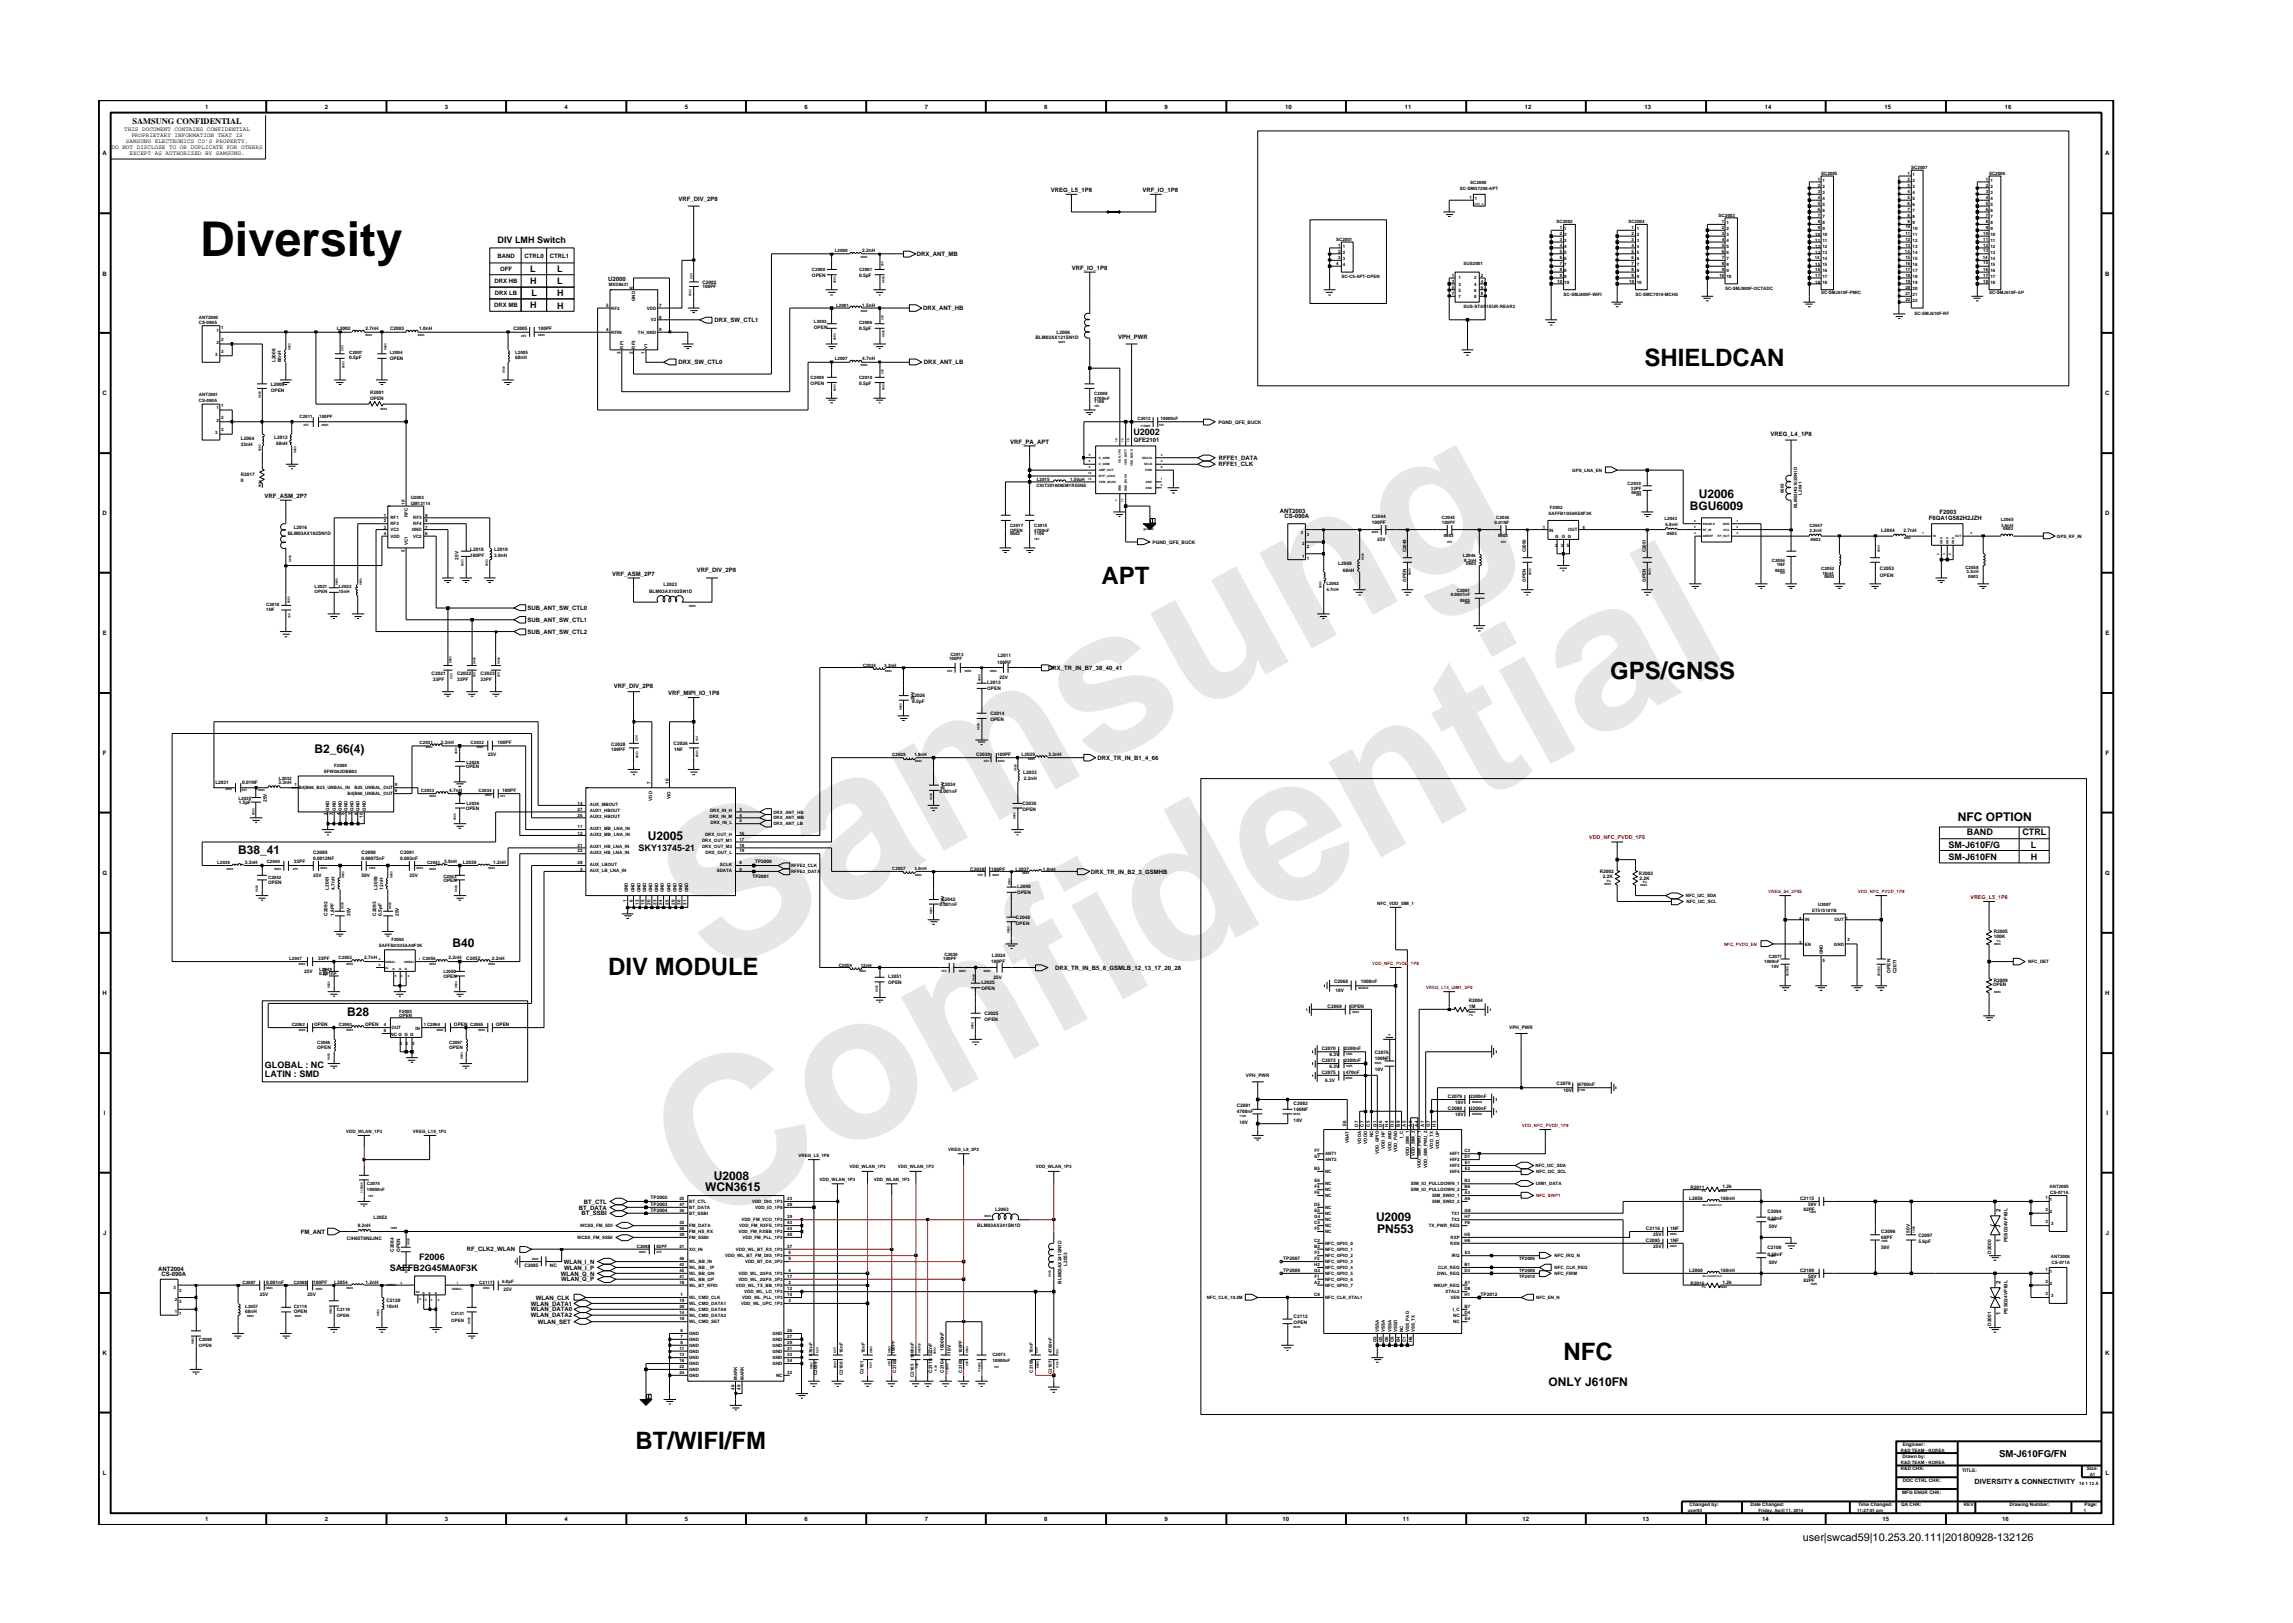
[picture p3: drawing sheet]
<svg xmlns="http://www.w3.org/2000/svg" width="297mm" height="210mm" viewBox="0 0 297 210" stroke-linecap="round" stroke-linejoin="round" font-family="sans-serif">
<defs><g id="words">
<g font-size="26.5" fill="#e6e6e6">
<text x="92.4" y="126.7" transform="rotate(-29 92.4 126.7)">Samsung</text>
<text x="91.1" y="159.4" transform="rotate(-29 91.1 159.4)">Confidential</text>
</g>
<text font-size="6.2" x="25.9" y="33.1">Diversity</text>
<g font-size="3.1">
<text x="213" y="47.4">SHIELDCAN</text>
<text x="142.7" y="75.6">APT</text>
<text x="208.6" y="87.9">GPS/GNSS</text>
<text x="78.8" y="126.3">DIV MODULE</text>
<text x="202.6" y="176.2">NFC</text>
<text x="82.3" y="187.7">BT/WIFI/FM</text>
</g>
<g font-size="1.6">
<text x="220.1" y="64.5">U2006</text>
<text x="218.9" y="66.1">BGU6009</text>
<text x="40.8" y="97.6">B2_66(4)</text>
<text x="253.6" y="106.3">NFC OPTION</text>
<text x="30.8" y="110.6">B38_41</text>
<text x="83.9" y="108.8">U2005</text>
<text x="58.6" y="122.6">B40</text>
<text x="45" y="131.6">B28</text>
<text x="91.4" y="154.3">WCN3615</text>
<text x="92.5" y="152.9">U2008</text>
<text x="178.2" y="158.2">U2009</text>
<text x="178.4" y="159.7">PN553</text>
<text x="200.6" y="179.5">ONLY J610FN</text>
</g>
<text font-size="1.4" x="233.5" y="199.7">user|swcad59|10.253.20.111|20180928-132126</text>
<g font-size="1.2">
<text x="64.5" y="31.5">DIV LMH Switch</text>
<text x="68.7" y="35.2">L</text>
<text x="72.2" y="35.2">L</text>
<text x="68.7" y="39.9">H</text>
<text x="68.7" y="36.8">H</text>
<text x="68.9" y="38.4">L</text>
<text x="72.2" y="36.8">L</text>
<text x="72.2" y="40.1">H</text>
<text x="72.2" y="38.4">H</text>
<text x="146.8" y="56.4">U2002</text>
<text x="82.7" y="110.3">SKY13745-21</text>
<text x="252.4" y="109.8">SM-J610F/G</text>
<text x="252.4" y="111.4">SM-J610FN</text>
<text x="254.8" y="108.2">BAND</text>
<text x="262" y="108.2">CTRL</text>
<text x="263.1" y="109.8">L</text>
<text x="263.1" y="111.4">H</text>
<text x="34.3" y="138.4">GLOBAL : NC</text>
<text x="34.3" y="139.6">LATIN : SMD</text>
<text x="50.5" y="164.6">SAFFB2G45MA0F3K</text>
<text x="54.3" y="163.3">F2006</text>
<text x="259" y="188.7">SM-J610FG/FN</text>
</g>
<text font-size="1.1" x="17.2" y="16.1">SAMSUNG CONFIDENTIAL</text>
<text font-size=".9" x="255.8" y="192.3">DIVERSITY &amp; CONNECTIVITY</text>
<g font-size=".8">
<text x="16.1" y="17">THIS DOCUMENT CONTAINS CONFIDENTIAL</text>
<text x="17" y="17.8">PROPRIETARY INFORMATION THAT IS</text>
<text x="26.6" y="14.1">1</text>
<text x="42.1" y="14.1">2</text>
<text x="57.6" y="14.1">3</text>
<text x="73.1" y="14.1">4</text>
<text x="88.7" y="14.1">5</text>
<text x="104.2" y="14.1">6</text>
<text x="119.8" y="14.1">7</text>
<text x="135.3" y="14.1">8</text>
<text x="150.9" y="14.1">9</text>
<text x="166.5" y="14.1">10</text>
<text x="182" y="14.1">11</text>
<text x="197.5" y="14.1">12</text>
<text x="213" y="14.1">13</text>
<text x="228.6" y="14.1">14</text>
<text x="244.1" y="14.1">15</text>
<text x="259.7" y="14.1">16</text>
<text x="13.3" y="20.1">A</text>
<text x="14.5" y="19.3">DO NOT DISCLOSE TO OR DUPLICATE FOR OTHERS</text>
<text x="16.3" y="18.5">SAMSUNG ELECTRONICS CO’S PROPERTY.</text>
<text x="16.8" y="20.1">EXCEPT AS AUTHORIZED BY SAMSUNG.</text>
<text x="272.7" y="20.1">A</text>
<text x="87.9" y="26.1">VRF_DIV_2P8</text>
<text x="136.1" y="24.9">VREG_L5_1P8</text>
<text x="148" y="24.9">VRF_IO_1P8</text>
<text x="13.3" y="35.7">B</text>
<text x="64.4" y="33.4">BAND</text>
<text x="64.8" y="35.1">OFF</text>
<text x="67.9" y="33.5">CTRL0</text>
<text x="71.2" y="33.5">CTRL1</text>
<text x="118.8" y="33.2">DRX_ANT_MB</text>
<text x="138.9" y="34.9">VRF_IO_1P8</text>
<text x="272.7" y="35.7">B</text>
<text x="64" y="39.8">DRX MB</text>
<text x="64.1" y="36.7">DRX HB</text>
<text x="64.1" y="38.2">DRX LB</text>
<text x="78.8" y="36.4">U2000</text>
<text x="92.6" y="41.7">DRX_SW_CTL1</text>
<text x="119.6" y="40.2">DRX_ANT_HB</text>
<text x="87.9" y="47.2">DRX_SW_CTL0</text>
<text x="119.7" y="47.2">DRX_ANT_LB</text>
<text x="144.8" y="43.9">VPH_PWR</text>
<text x="13.3" y="51.2">C</text>
<text x="272.7" y="51.2">C</text>
<text x="130.9" y="57.5">VRF_PA_APT</text>
<text x="146.9" y="57.3">QFE2101</text>
<text x="157.9" y="59.6">RFFE1_DATA</text>
<text x="229.3" y="56.5">VREG_L4_1P8</text>
<text x="34.3" y="64.5">VRF_ASM_2P7</text>
<text x="157.8" y="60.4">RFFE1_CLK</text>
<text x="13.3" y="66.8">D</text>
<text x="165.8" y="66.4">ANT2003</text>
<text x="166.4" y="67.1">CS-090A</text>
<text x="249.9" y="67.4">F6QA1G582H2JZH</text>
<text x="251.2" y="66.6">F2003</text>
<text x="272.7" y="66.8">D</text>
<text x="79.3" y="74.6">VRF_ASM_2P7</text>
<text x="90.3" y="74.1">VRF_DIV_2P8</text>
<text x="13.3" y="82.3">E</text>
<text x="68.4" y="80.6">SUB_ANT_SW_CTL1</text>
<text x="68.4" y="79.1">SUB_ANT_SW_CTL0</text>
<text x="68.4" y="82.1">SUB_ANT_SW_CTL2</text>
<text x="272.7" y="82.3">E</text>
<text x="79.5" y="89.1">VRF_DIV_2P8</text>
<text x="135.8" y="86.8">DRX_TR_IN_B7_38_40_41</text>
<text x="86.5" y="90.1">VRF_MIPI_IO_1P8</text>
<text x="13.3" y="97.8">F</text>
<text x="142.2" y="98.4">DRX_TR_IN_B1_4_66</text>
<text x="272.8" y="97.8">F</text>
<text x="13.3" y="113.3">G</text>
<text x="141.3" y="113.2">DRX_TR_IN_B2_3_GSMHB</text>
<text x="272.7" y="113.3">G</text>
<text x="136.7" y="125.6">DRX_TR_IN_B5_8_GSMLB_12_13_17_20_28</text>
<text x="13.3" y="128.9">H</text>
<text x="272.7" y="128.9">H</text>
<text x="13.5" y="144.4">I</text>
<text x="272.9" y="144.4">I</text>
<text x="75.6" y="155.9">BT_CTL</text>
<text x="13.4" y="160">J</text>
<text x="39" y="159.8">FM_ANT</text>
<text x="75" y="156.7">BT_DATA</text>
<text x="75.3" y="157.5">BT_SSBI</text>
<text x="259.2" y="160.9" transform="rotate(-90 259.2 160.9)">1</text>
<text x="259.2" y="157" transform="rotate(-90 259.2 157)">2</text>
<text x="272.8" y="160">J</text>
<text x="20.5" y="164.6">ANT2004</text>
<text x="20.9" y="165.4">CS-090A</text>
<text x="60.5" y="162.1">RF_CLK2_WLAN</text>
<text x="72.6" y="165.2">WLAN_Q_N</text>
<text x="72.7" y="166">WLAN_Q_P</text>
<text x="73" y="163.7">WLAN_I_N</text>
<text x="73.1" y="164.5">WLAN_I_P</text>
<text x="259.2" y="166.3" transform="rotate(-90 259.2 166.3)">2</text>
<text x="68.8" y="169.9">WLAN_DATA0</text>
<text x="68.8" y="169.1">WLAN_DATA1</text>
<text x="68.8" y="170.7">WLAN_DATA2</text>
<text x="69.4" y="168.4">WLAN_CLK</text>
<text x="69.7" y="171.5">WLAN_SET</text>
<text x="259.2" y="170.3" transform="rotate(-90 259.2 170.3)">1</text>
<text x="13.3" y="175.5">K</text>
<text x="272.7" y="175.5">K</text>
<text x="13.3" y="191.1">L</text>
<text x="272.8" y="191.1">L</text>
<text x="26.6" y="197.1">1</text>
<text x="42.1" y="197.1">2</text>
<text x="57.6" y="197.1">3</text>
<text x="73.1" y="197.1">4</text>
<text x="88.7" y="197.1">5</text>
<text x="104.2" y="197.1">6</text>
<text x="119.8" y="197.1">7</text>
<text x="135.3" y="197.1">8</text>
<text x="150.9" y="197.1">9</text>
<text x="166.1" y="197.1">10</text>
<text x="181.7" y="197.1">11</text>
<text x="197.2" y="197.1">12</text>
<text x="212.8" y="197.1">13</text>
<text x="228.3" y="197.1">14</text>
<text x="243.9" y="197.1">15</text>
<text x="259.4" y="197.1">16</text>
</g>
<g font-size=".7" fill="#f00">
<text x="205.9" y="108.7">VDD_NFC_PVDD_1P8</text>
<text x="255.3" y="116.4">VREG_L5_1P8</text>
</g>
<g font-size=".6">
<text x="190.4" y="23.8">SC2000</text>
<text x="235.5" y="23.4">1</text>
<text x="235.9" y="22.6">SC2005</text>
<text x="236.1" y="23.6">1</text>
<text x="247.1" y="22.6">1</text>
<text x="247.1" y="23.4">2</text>
<text x="247.6" y="21.9">SC2007</text>
<text x="247.8" y="22.8">1</text>
<text x="247.8" y="23.6">2</text>
<text x="257.2" y="23.4">1</text>
<text x="257.7" y="22.6">SC2006</text>
<text x="257.8" y="23.6">1</text>
<text x="189.1" y="24.6">SC-SMG7200-APT</text>
<text x="190.4" y="25.8">1</text>
<text x="191" y="25.9">1</text>
<text x="201.6" y="28.9">SC2002</text>
<text x="202" y="29.7">1</text>
<text x="202.6" y="29.8">1</text>
<text x="210.9" y="28.9">SC2004</text>
<text x="211.4" y="29.7">1</text>
<text x="212" y="29.8">1</text>
<text x="222.6" y="28.1">SC2003</text>
<text x="223" y="28.9">1</text>
<text x="223" y="29.7">2</text>
<text x="223.6" y="29.8">2</text>
<text x="223.6" y="29.1">1</text>
<text x="235.5" y="29.7">9</text>
<text x="235.5" y="24.2">2</text>
<text x="235.5" y="25">3</text>
<text x="235.5" y="25.8">4</text>
<text x="235.5" y="26.5">5</text>
<text x="235.5" y="27.3">6</text>
<text x="235.5" y="28.1">7</text>
<text x="235.5" y="28.9">8</text>
<text x="236.1" y="29.8">9</text>
<text x="236.1" y="24.3">2</text>
<text x="236.1" y="25.2">3</text>
<text x="236.1" y="25.9">4</text>
<text x="236.1" y="26.7">5</text>
<text x="236.1" y="27.5">6</text>
<text x="236.1" y="28.2">7</text>
<text x="236.1" y="29.1">8</text>
<text x="246.8" y="29.6">10</text>
<text x="247.1" y="24.2">3</text>
<text x="247.1" y="25">4</text>
<text x="247.1" y="25.8">5</text>
<text x="247.1" y="26.5">6</text>
<text x="247.1" y="27.3">7</text>
<text x="247.1" y="28.1">8</text>
<text x="247.1" y="28.9">9</text>
<text x="247.8" y="29.8">10</text>
<text x="247.8" y="24.3">3</text>
<text x="247.8" y="25.2">4</text>
<text x="247.8" y="25.9">5</text>
<text x="247.8" y="26.7">6</text>
<text x="247.8" y="27.5">7</text>
<text x="247.8" y="28.2">8</text>
<text x="247.8" y="29.1">9</text>
<text x="257.2" y="24.2">2</text>
<text x="257.2" y="25">3</text>
<text x="257.2" y="25.8">4</text>
<text x="257.2" y="26.5">5</text>
<text x="257.2" y="27.3">6</text>
<text x="257.2" y="28.1">7</text>
<text x="257.2" y="28.9">8</text>
<text x="257.2" y="29.7">9</text>
<text x="257.8" y="24.3">2</text>
<text x="257.8" y="25.2">3</text>
<text x="257.8" y="25.9">4</text>
<text x="257.8" y="26.7">5</text>
<text x="257.8" y="27.5">6</text>
<text x="257.8" y="28.2">7</text>
<text x="257.8" y="29.1">8</text>
<text x="257.8" y="29.8">9</text>
<text x="105.2" y="35.1">C2000</text>
<text x="105.2" y="35.8">OPEN</text>
<text x="108.1" y="32.7">L2000</text>
<text x="111.3" y="35.8">0.5pF</text>
<text x="111.3" y="35.1">C2001</text>
<text x="111.7" y="32.7">2.2nH</text>
<text x="173.1" y="31.2">SC2001</text>
<text x="173.1" y="34.3">4</text>
<text x="173.3" y="31.9">1</text>
<text x="173.3" y="32.8">2</text>
<text x="173.3" y="33.6">3</text>
<text x="173.9" y="32.1">1</text>
<text x="173.9" y="32.9">2</text>
<text x="173.9" y="33.7">3</text>
<text x="173.9" y="34.5">4</text>
<text x="188.1" y="35.8">1</text>
<text x="189.6" y="34.3">SUS2001</text>
<text x="191.8" y="35.8">2</text>
<text x="202" y="30.4">2</text>
<text x="202" y="31.2">3</text>
<text x="202" y="31.9">4</text>
<text x="202" y="32.8">5</text>
<text x="202" y="33.6">6</text>
<text x="202" y="34.3">7</text>
<text x="202" y="35.1">8</text>
<text x="202" y="35.8">9</text>
<text x="202.6" y="30.6">2</text>
<text x="202.6" y="31.4">3</text>
<text x="202.6" y="32.1">4</text>
<text x="202.6" y="32.9">5</text>
<text x="202.6" y="33.7">6</text>
<text x="202.6" y="34.5">7</text>
<text x="202.6" y="35.2">8</text>
<text x="211.4" y="33.6">6</text>
<text x="211.4" y="34.3">7</text>
<text x="211.4" y="35.1">8</text>
<text x="211.4" y="35.8">9</text>
<text x="211.4" y="30.4">2</text>
<text x="211.4" y="31.2">3</text>
<text x="211.4" y="31.9">4</text>
<text x="211.4" y="32.8">5</text>
<text x="212" y="34.5">7</text>
<text x="212" y="35.2">8</text>
<text x="212" y="30.6">2</text>
<text x="212" y="31.4">3</text>
<text x="212" y="32.1">4</text>
<text x="212" y="32.9">5</text>
<text x="212" y="33.7">6</text>
<text x="222.7" y="35.8">10</text>
<text x="223" y="30.4">3</text>
<text x="223" y="31.2">4</text>
<text x="223" y="31.9">5</text>
<text x="223" y="32.8">6</text>
<text x="223" y="33.6">7</text>
<text x="223" y="34.3">8</text>
<text x="223" y="35.1">9</text>
<text x="223.6" y="30.6">3</text>
<text x="223.6" y="31.4">4</text>
<text x="223.6" y="32.1">5</text>
<text x="223.6" y="32.9">6</text>
<text x="223.6" y="33.7">7</text>
<text x="223.6" y="34.5">8</text>
<text x="223.6" y="35.2">9</text>
<text x="235.1" y="33.6">14</text>
<text x="235.1" y="31.4">11 11</text>
<text x="235.1" y="32.1">12 12</text>
<text x="235.1" y="34.5">15 15</text>
<text x="235.1" y="35.1">16</text>
<text x="235.1" y="35.8">17</text>
<text x="235.1" y="30.6">10</text>
<text x="235.1" y="32.9">13</text>
<text x="236.1" y="30.6">10</text>
<text x="236.1" y="32.9">13</text>
<text x="236.1" y="33.7">14</text>
<text x="236.1" y="35.2">16</text>
<text x="246.8" y="32.8">14</text>
<text x="246.8" y="33.6">15</text>
<text x="246.8" y="34.3">16</text>
<text x="246.8" y="35.1">17</text>
<text x="246.8" y="35.8">18</text>
<text x="246.8" y="30.4">11</text>
<text x="246.8" y="31.2">12</text>
<text x="246.8" y="31.9">13</text>
<text x="247.8" y="30.6">11</text>
<text x="247.8" y="31.4">12</text>
<text x="247.8" y="32.1">13</text>
<text x="247.8" y="32.9">14</text>
<text x="247.8" y="33.7">15</text>
<text x="247.8" y="34.5">16</text>
<text x="247.8" y="35.2">17</text>
<text x="256.9" y="33.6">14</text>
<text x="256.9" y="34.2">15</text>
<text x="256.9" y="35.1">16</text>
<text x="256.9" y="35.8">17</text>
<text x="256.9" y="30.4">10</text>
<text x="256.9" y="31.2">11</text>
<text x="256.9" y="31.9">12</text>
<text x="256.9" y="32.7">13</text>
<text x="257.8" y="33.7">14</text>
<text x="257.8" y="34.5">15</text>
<text x="257.8" y="35.2">16</text>
<text x="257.8" y="30.6">10</text>
<text x="257.8" y="31.4">11</text>
<text x="257.8" y="32.1">12</text>
<text x="257.8" y="32.9">13</text>
<text x="25.8" y="41.3">ANT2000</text>
<text x="78.5" y="39.7">5</text>
<text x="78.9" y="37.1">MXD8631</text>
<text x="79.2" y="40.1">RF2</text>
<text x="82" y="37.5" transform="rotate(-90 82 37.5)">6</text>
<text x="82.3" y="39" transform="rotate(-90 82.3 39)">GND</text>
<text x="83.8" y="40.1">VDD</text>
<text x="84.3" y="41.6">V2</text>
<text x="85.4" y="39.7">7</text>
<text x="85.4" y="41.3">8</text>
<text x="91" y="36.8">C2002</text>
<text x="91" y="37.4">100PF</text>
<text x="105.4" y="41.9">L2003</text>
<text x="108.3" y="39.7">L2001</text>
<text x="111.7" y="39.7">1.5nH</text>
<text x="173.8" y="36">SC-C5-APT-OPEN</text>
<text x="188.1" y="36.6">3</text>
<text x="188.1" y="37.5">5</text>
<text x="188.1" y="38.2">7</text>
<text x="188.9" y="37">3</text>
<text x="188.9" y="37.8">5</text>
<text x="188.9" y="38.6">7</text>
<text x="188.9" y="36.2">1</text>
<text x="189.6" y="39.9">SUS-STAR1EUR-REAR2</text>
<text x="191" y="37">4</text>
<text x="191" y="37.8">6</text>
<text x="191" y="38.6">8</text>
<text x="191" y="36.2">2</text>
<text x="191.8" y="36.6">4</text>
<text x="191.8" y="37.5">6</text>
<text x="191.8" y="38.2">8</text>
<text x="201.7" y="36.6">10</text>
<text x="202.6" y="38.3">SC-SMJ800F-WIFI</text>
<text x="202.6" y="36.8">10</text>
<text x="202.6" y="36">9</text>
<text x="211" y="36.6">10</text>
<text x="211.9" y="38.3">SC-SMC7010-MCHG</text>
<text x="212" y="36">9</text>
<text x="212" y="36.8">10</text>
<text x="223.5" y="37.5">SC-SMJ800F-OCTADC</text>
<text x="223.6" y="36">10</text>
<text x="235.1" y="36.8">18</text>
<text x="235.9" y="38.1">SC-SMJ610F-PMIC</text>
<text x="236.1" y="36.8">18</text>
<text x="236.1" y="36">17</text>
<text x="246.8" y="38.2">21</text>
<text x="246.8" y="39">22</text>
<text x="246.8" y="36.6">19</text>
<text x="246.8" y="37.5">20</text>
<text x="247.8" y="39.1">22</text>
<text x="247.8" y="36">18</text>
<text x="247.8" y="36.8">19</text>
<text x="247.8" y="37.5">20</text>
<text x="247.8" y="38.4">21</text>
<text x="248" y="40.8">SC-SMJ610F-RF</text>
<text x="256.9" y="36.6">18</text>
<text x="257.7" y="38.1">SC-SMJ610F-AP</text>
<text x="257.8" y="36">17</text>
<text x="257.8" y="36.8">18</text>
<text x="25.8" y="42">CS-090A</text>
<text x="27.9" y="46.1">3</text>
<text x="28.1" y="43">1</text>
<text x="28.1" y="44.6">2</text>
<text x="28.6" y="42.6">1</text>
<text x="28.6" y="44.2">2</text>
<text x="28.6" y="45.7">3</text>
<text x="35.7" y="46.9" transform="rotate(-90 35.7 46.9)">L2008</text>
<text x="36.4" y="46.9" transform="rotate(-90 36.4 46.9)">68nH</text>
<text x="43.6" y="42.8">L2002</text>
<text x="45.2" y="45.9">C2007</text>
<text x="45.2" y="46.5">0.5pF</text>
<text x="47.4" y="42.8">2.7nH</text>
<text x="50.5" y="45.9">L2004</text>
<text x="50.5" y="46.7">OPEN</text>
<text x="50.5" y="42.8">C2003</text>
<text x="54.3" y="42.8">1.0nH</text>
<text x="66.5" y="42.8">C2005</text>
<text x="66.7" y="45.9">L2005</text>
<text x="66.7" y="46.5">68nH</text>
<text x="69.7" y="42.8">100PF</text>
<text x="78.5" y="42.9">4</text>
<text x="79.2" y="43.3">RFIN</text>
<text x="80.4" y="45.8" transform="rotate(-90 80.4 45.8)">3</text>
<text x="80.8" y="45.2" transform="rotate(-90 80.8 45.2)">RF1</text>
<text x="82" y="45.8" transform="rotate(-90 82 45.8)">2</text>
<text x="82.3" y="45.2" transform="rotate(-90 82.3 45.2)">RF3</text>
<text x="82.6" y="43.3">TH_GND</text>
<text x="83.5" y="45.8" transform="rotate(-90 83.5 45.8)">1</text>
<text x="83.9" y="45.2" transform="rotate(-90 83.9 45.2)">V1</text>
<text x="85.4" y="42.9">9</text>
<text x="105.4" y="42.6">OPEN</text>
<text x="108.1" y="46.7">L2007</text>
<text x="111.3" y="42">C2006</text>
<text x="111.3" y="42.8">0.5pF</text>
<text x="111.7" y="46.7">4.7nH</text>
<text x="134.1" y="43.9">BLM03AX121SN1D</text>
<text x="136.8" y="43.3">L2006</text>
<text x="25.8" y="52.1">CS-090A</text>
<text x="25.8" y="51.3">ANT2001</text>
<text x="28.1" y="53">1</text>
<text x="28.6" y="52.8">1</text>
<text x="35.1" y="50.7">OPEN</text>
<text x="35.1" y="50">L2009</text>
<text x="47.9" y="51.8">OPEN</text>
<text x="47.9" y="51.1">R2001</text>
<text x="105" y="49.1">C2009</text>
<text x="105" y="49.8">OPEN</text>
<text x="111.3" y="49.8">0.5pF</text>
<text x="111.3" y="49.1">C2010</text>
<text x="141.8" y="52.2">1106</text>
<text x="141.8" y="51.8">4700nF</text>
<text x="141.8" y="51.2">C2008</text>
<text x="27.9" y="56.2">3</text>
<text x="28.1" y="54.6">2</text>
<text x="28.6" y="54.3">2</text>
<text x="28.6" y="55.8">3</text>
<text x="31.2" y="57">L2064</text>
<text x="31.2" y="57.8">33nH</text>
<text x="35.5" y="56.9">L2012</text>
<text x="35.8" y="57.6">68nH</text>
<text x="38.8" y="54.1">C2011</text>
<text x="41.3" y="54.1">100PF</text>
<text x="147.3" y="54.5">C2012</text>
<text x="150.3" y="54.5">10000nF</text>
<text x="157.8" y="54.9">PGND_QFE_BUCK</text>
<text x="31.2" y="62.4">0</text>
<text x="31.2" y="61.7">R2017</text>
<text x="52.4" y="65.4" transform="rotate(-90 52.4 65.4)">10</text>
<text x="53.2" y="65.4">QM13114</text>
<text x="53.2" y="64.6">U2003</text>
<text x="134.3" y="63.1">CIGT201608EM1R5SNE</text>
<text x="134.3" y="62.3">L2015</text>
<text x="138.6" y="62.3">1.50uH</text>
<text x="200.8" y="65.9">F2002</text>
<text x="203.7" y="61.1">GPS_LNA_EN</text>
<text x="210.8" y="62.9">C2039</text>
<text x="211.3" y="63.4">33PF</text>
<text x="211.3" y="64">0603</text>
<text x="231.1" y="63.9" transform="rotate(-90 231.1 63.9)">0603</text>
<text x="232.8" y="65.8" transform="rotate(-90 232.8 65.8)">BLM03HG102SN1D</text>
<text x="233.4" y="64.1" transform="rotate(-90 233.4 64.1)">L2041</text>
<text x="37.3" y="69.3">BLM03AX102SN1D</text>
<text x="38" y="68.5">L2016</text>
<text x="49.7" y="66.9">1</text>
<text x="49.7" y="67.7">2</text>
<text x="49.7" y="68.5">3</text>
<text x="49.7" y="69.3">4</text>
<text x="50.6" y="67.3">RF1</text>
<text x="50.6" y="68.1">RF2</text>
<text x="50.6" y="68.8">VC3</text>
<text x="50.6" y="69.7">VDD</text>
<text x="52.4" y="71.5" transform="rotate(-90 52.4 71.5)">5</text>
<text x="52.8" y="70.6" transform="rotate(-90 52.8 70.6)">VC1</text>
<text x="52.8" y="67" transform="rotate(-90 52.8 67)">RFC</text>
<text x="53.3" y="68.8">GND</text>
<text x="53.5" y="69.7">VC2</text>
<text x="53.5" y="68.1">RF4</text>
<text x="53.5" y="67.3">RF3</text>
<text x="55.1" y="69.3">6</text>
<text x="55.1" y="68.5">7</text>
<text x="55.1" y="67.7">8</text>
<text x="55.1" y="66.9">9</text>
<text x="60.9" y="71.4">L2018</text>
<text x="64" y="71.4">L2019</text>
<text x="130.8" y="68.3">C2017</text>
<text x="130.8" y="68.9">OPEN</text>
<text x="130.8" y="69.3">0603</text>
<text x="134" y="69.3">1106</text>
<text x="134" y="68.9">4700nF</text>
<text x="134" y="68.3">C2015</text>
<text x="149.3" y="70.4">PGND_QFE_BUCK</text>
<text x="168.5" y="69.1">3</text>
<text x="168.7" y="70.6">2</text>
<text x="169.3" y="71">2</text>
<text x="169.3" y="69.5">3</text>
<text x="177.7" y="67.8">100PF</text>
<text x="177.7" y="67.1">C2044</text>
<text x="178.4" y="70">25V</text>
<text x="182.1" y="71.6" transform="rotate(-90 182.1 71.6)">C2049</text>
<text x="186.8" y="67.3">C2045</text>
<text x="186.8" y="67.8">100PF</text>
<text x="187" y="69.6">0603</text>
<text x="193.6" y="67.8">0.01NF</text>
<text x="193.8" y="67.3">C2046</text>
<text x="194.1" y="69.6">0603</text>
<text x="197.6" y="71.6" transform="rotate(-90 197.6 71.6)">C2050</text>
<text x="199.8" y="68.5">1</text>
<text x="200.6" y="66.7">SAFFB1G56KE0F3K</text>
<text x="200.7" y="68.9">IN</text>
<text x="201.5" y="70.8">2</text>
<text x="201.5" y="69.7">G G G</text>
<text x="202.2" y="70.8">3</text>
<text x="203" y="70.8">5</text>
<text x="203.1" y="68.8">OUT</text>
<text x="205" y="68.5">4</text>
<text x="213.2" y="71.6" transform="rotate(-90 213.2 71.6)">C2051</text>
<text x="215.6" y="67.3">L2043</text>
<text x="215.8" y="68.1">6.8nH</text>
<text x="215.9" y="69.3">0603</text>
<text x="234.4" y="68.9">2.2nH</text>
<text x="234.4" y="68.3">C2047</text>
<text x="234.6" y="70">0603</text>
<text x="243.7" y="68.9">L2044</text>
<text x="246.6" y="68.9">2.7nH</text>
<text x="259.2" y="67.5">L2045</text>
<text x="259.2" y="68.3">3.6nH</text>
<text x="259.5" y="68.7">0603</text>
<text x="266.5" y="69.7">GPS_RF_IN</text>
<text x="40.8" y="76.8">OPEN</text>
<text x="40.8" y="76.2">L2021</text>
<text x="43.9" y="76.8">15nH</text>
<text x="43.9" y="76.2">L2022</text>
<text x="59.4" y="72.5" transform="rotate(-90 59.4 72.5)">25V</text>
<text x="60.9" y="72.2">100PF</text>
<text x="64" y="72.2">3.9nH</text>
<text x="84.1" y="76.8">BLM03AX102SN1D</text>
<text x="86" y="75.9">L2023</text>
<text x="168.7" y="72.2">1</text>
<text x="169.3" y="72.5">1</text>
<text x="171.8" y="75.8">L2062</text>
<text x="171.8" y="76.6">4.7nH</text>
<text x="173.4" y="73.2">L2048</text>
<text x="173.9" y="74.1">68nH</text>
<text x="182.1" y="75.3" transform="rotate(-90 182.1 75.3)">OPEN</text>
<text x="188" y="77.2">0.0047nF</text>
<text x="188.7" y="76.7">C2061</text>
<text x="189.5" y="72.2">L2046</text>
<text x="189.7" y="72.8">8.2nH</text>
<text x="189.9" y="73.2">0603</text>
<text x="197.6" y="75.3" transform="rotate(-90 197.6 75.3)">OPEN</text>
<text x="213.2" y="75.3" transform="rotate(-90 213.2 75.3)">OPEN</text>
<text x="229.5" y="72.8">C2054</text>
<text x="230" y="74.1">0603</text>
<text x="230.2" y="73.4">1NF</text>
<text x="235.9" y="73.9">C2052</text>
<text x="236.1" y="74.5">18nH</text>
<text x="236.3" y="74.9">0603</text>
<text x="243.5" y="74.7">OPEN</text>
<text x="243.5" y="73.9">C2053</text>
<text x="254.6" y="73.7">C2058</text>
<text x="254.7" y="74.3">3.3nH</text>
<text x="255" y="74.9">0603</text>
<text x="34.5" y="78.5">C2018</text>
<text x="34.5" y="79.1">1NF</text>
<text x="189.1" y="78">0603</text>
<text x="55.9" y="87.5">C2021</text>
<text x="56.1" y="88.3">33PF</text>
<text x="59.2" y="88.3">33PF</text>
<text x="59.2" y="87.5">C2022</text>
<text x="62.3" y="88.3">33PF</text>
<text x="62.3" y="87.5">C2023</text>
<text x="111.8" y="86.3">C2024</text>
<text x="114.6" y="86.3">3.3nH</text>
<text x="122.9" y="85.5">100PF</text>
<text x="123.1" y="85">C2013</text>
<text x="127.9" y="88.7">L2013</text>
<text x="127.9" y="89.4">OPEN</text>
<text x="129.2" y="86">100PF</text>
<text x="129.2" y="85.1">L2011</text>
<text x="129.5" y="87.9">25V</text>
<text x="118.1" y="90.3">L2026</text>
<text x="118.2" y="91">0.5pF</text>
<text x="118.5" y="90.7" transform="rotate(-90 118.5 90.7)">25V</text>
<text x="128.3" y="93.4">OPEN</text>
<text x="128.3" y="92.6">C2014</text>
<text x="27.9" y="101.6">L2031</text>
<text x="31.3" y="101.6">0.01NF</text>
<text x="36.1" y="101.6">3.3nH</text>
<text x="36.1" y="101">L2032</text>
<text x="38.1" y="101.9">1</text>
<text x="41.9" y="100.1">SFWG62DBB02</text>
<text x="43.3" y="99.3">F2000</text>
<text x="51.2" y="101.9">9</text>
<text x="54.4" y="96.4">C2031</text>
<text x="57.1" y="96.4">3.3nH</text>
<text x="60.3" y="99.5">OPEN</text>
<text x="60.4" y="98.9">L2028</text>
<text x="61" y="96.4">C2032</text>
<text x="63.2" y="98">25V</text>
<text x="64.5" y="96.4">100PF</text>
<text x="79.2" y="97.2">100PF</text>
<text x="79.2" y="96.6">C2028</text>
<text x="84.3" y="101.5" transform="rotate(-90 84.3 101.5)">7</text>
<text x="86.6" y="101.5" transform="rotate(-90 86.6 101.5)">10</text>
<text x="87.3" y="96.5">C2026</text>
<text x="87.3" y="97.2">1NF</text>
<text x="115.6" y="97.9">C2029</text>
<text x="118.4" y="97.9">1.8nH</text>
<text x="122" y="101.9">L2034</text>
<text x="126.5" y="98">C2030</text>
<text x="129.2" y="98">100PF</text>
<text x="132.3" y="98">L2029</text>
<text x="132.5" y="100.3">L2033</text>
<text x="132.6" y="101">2.2nH</text>
<text x="135.8" y="98">3.3nH</text>
<text x="30.9" y="103.6">L2035</text>
<text x="30.9" y="104.2">1.5pF</text>
<text x="34.6" y="103.9" transform="rotate(-90 34.6 103.9)">25V</text>
<text x="38.7" y="102.3">B4|B66_B25_UNBAL_IN</text>
<text x="42.4" y="105.6" transform="rotate(-90 42.4 105.6)">2</text>
<text x="42.7" y="105" transform="rotate(-90 42.7 105)">GND</text>
<text x="43.1" y="105.6" transform="rotate(-90 43.1 105.6)">3</text>
<text x="43.5" y="105" transform="rotate(-90 43.5 105)">GND</text>
<text x="44.1" y="105.6" transform="rotate(-90 44.1 105.6)">4</text>
<text x="44.3" y="105" transform="rotate(-90 44.3 105)">GND</text>
<text x="44.6" y="105.6" transform="rotate(-90 44.6 105.6)">5</text>
<text x="45" y="103">B4|B66_UNBAL_OUT</text>
<text x="45" y="105" transform="rotate(-90 45 105)">GND</text>
<text x="45.6" y="105.6" transform="rotate(-90 45.6 105.6)">7</text>
<text x="45.8" y="105" transform="rotate(-90 45.8 105)">GND</text>
<text x="45.9" y="102.3">B25_UNBAL_OUT</text>
<text x="46.3" y="105.6" transform="rotate(-90 46.3 105.6)">8</text>
<text x="46.6" y="105" transform="rotate(-90 46.6 105)">GND</text>
<text x="47" y="105.9" transform="rotate(-90 47 105.9)">10</text>
<text x="47.4" y="105" transform="rotate(-90 47.4 105)">GND</text>
<text x="51.2" y="102.6">6</text>
<text x="54.5" y="102.6">C2033</text>
<text x="58.2" y="102.6">4.7nH</text>
<text x="60.3" y="104.9">OPEN</text>
<text x="60.4" y="104.3">L2036</text>
<text x="62" y="102.6">C2034</text>
<text x="65.1" y="102.6">100PF</text>
<text x="74.8" y="105.8">26</text>
<text x="74.8" y="105">27</text>
<text x="74.8" y="104.3">14</text>
<text x="74.8" y="107.3">11</text>
<text x="76.4" y="106">AUX2_HBOUT</text>
<text x="76.4" y="105.2">AUX1_HBOUT</text>
<text x="76.4" y="104.5">AUX_MBOUT</text>
<text x="76.4" y="107.5">AUX1_MB_LNA_IN</text>
<text x="84.5" y="103.7" transform="rotate(-90 84.5 103.7)">VDD</text>
<text x="86.9" y="103.5" transform="rotate(-90 86.9 103.5)">VIO</text>
<text x="91.9" y="106">DRX_IN_M</text>
<text x="92" y="105.2">DRX_IN_H</text>
<text x="92" y="106.8">DRX_IN_L</text>
<text x="95.8" y="105.8">4</text>
<text x="95.8" y="106.5">5</text>
<text x="95.8" y="105">3</text>
<text x="100.2" y="105.4">DRX_ANT_HB</text>
<text x="100.2" y="106.2">DRX_ANT_MB</text>
<text x="100.2" y="106.9">DRX_ANT_LB</text>
<text x="121.7" y="102.7">0.001nF</text>
<text x="122.4" y="102.4" transform="rotate(-90 122.4 102.4)">25V</text>
<text x="132.4" y="104.3">C2036</text>
<text x="132.4" y="105">OPEN</text>
<text x="28.1" y="112">L2038</text>
<text x="31.7" y="112">3.3nH</text>
<text x="34.5" y="111.8">C2040</text>
<text x="34.7" y="113.9">C2042</text>
<text x="38.1" y="111.8">33PF</text>
<text x="40.6" y="110.6">C2089</text>
<text x="40.6" y="111.4">0.0012NF</text>
<text x="40.6" y="113.6">25V</text>
<text x="46.8" y="110.6">C2090</text>
<text x="46.8" y="111.4">0.00075nF</text>
<text x="46.8" y="113.6">50V</text>
<text x="51.8" y="110.6">C2091</text>
<text x="51.8" y="111.4">0.003nF</text>
<text x="53" y="113.6">25V</text>
<text x="55.3" y="112">C2041</text>
<text x="57.4" y="113.7">C2043</text>
<text x="57.5" y="111.8">3.9nH</text>
<text x="60" y="112">L2039</text>
<text x="63.9" y="112">1.2nH</text>
<text x="74.8" y="112">28</text>
<text x="74.8" y="109.7">21</text>
<text x="74.8" y="110.4">22</text>
<text x="74.8" y="108.1">12</text>
<text x="75.1" y="112.8">2</text>
<text x="76.4" y="113">AUX_LB_LNA_IN</text>
<text x="76.4" y="112.2">AUX_LBOUT</text>
<text x="76.4" y="109.9">AUX1_HB_LNA_IN</text>
<text x="76.4" y="110.6">AUX2_HB_LNA_IN</text>
<text x="76.4" y="108.4">AUX2_MB_LNA_IN</text>
<text x="90.9" y="109.1">DRX_OUT_M1</text>
<text x="90.9" y="109.9">DRX_OUT_M2</text>
<text x="91.3" y="108.4">DRX_OUT_H</text>
<text x="91.4" y="110.6">DRX_OUT_L</text>
<text x="92.8" y="113">SDATA</text>
<text x="93.3" y="112.2">SCLK</text>
<text x="95.8" y="108.1">16</text>
<text x="95.8" y="108.9">17</text>
<text x="95.8" y="109.7">18</text>
<text x="95.8" y="110.4">19</text>
<text x="95.8" y="112">8</text>
<text x="95.8" y="112.8">9</text>
<text x="97.5" y="113.7">TP2001</text>
<text x="97.8" y="111.8">TP2000</text>
<text x="102.5" y="112.3">RFFE2_CLK</text>
<text x="102.5" y="113.1">RFFE2_DATA</text>
<text x="115.6" y="112.8">C2037</text>
<text x="118.4" y="112.8">3.9nH</text>
<text x="125.7" y="112.8">C2038</text>
<text x="128.4" y="112.8">100PF</text>
<text x="131.6" y="112.8">L2037</text>
<text x="135.1" y="112.8">1.0nH</text>
<text x="207.2" y="113.1">R2002</text>
<text x="207.7" y="113.7">2.2K</text>
<text x="212.3" y="113.4">R2003</text>
<text x="212.4" y="114">2.2K</text>
<text x="34.7" y="114.5">OPEN</text>
<text x="42.4" y="118.6" transform="rotate(-90 42.4 118.6)">C2092</text>
<text x="42.6" y="115.3" transform="rotate(-90 42.6 115.3)">L2061</text>
<text x="43.3" y="118.6" transform="rotate(-90 43.3 118.6)">1.8PF</text>
<text x="43.4" y="115.3" transform="rotate(-90 43.4 115.3)">4.7nH</text>
<text x="45.4" y="118.6" transform="rotate(-90 45.4 118.6)">25V</text>
<text x="48.7" y="118.6" transform="rotate(-90 48.7 118.6)">C2093</text>
<text x="48.9" y="115.3" transform="rotate(-90 48.9 115.3)">L2059</text>
<text x="49.5" y="118.6" transform="rotate(-90 49.5 118.6)">0.5pF</text>
<text x="49.6" y="115.3" transform="rotate(-90 49.6 115.3)">12nH</text>
<text x="51.7" y="118.6" transform="rotate(-90 51.7 118.6)">25V</text>
<text x="57.4" y="114.2">OPEN</text>
<text x="81.1" y="116.9" transform="rotate(-90 81.1 116.9)">1</text>
<text x="81.4" y="115.6" transform="rotate(-90 81.4 115.6)">GND</text>
<text x="82" y="116.9" transform="rotate(-90 82 116.9)">6</text>
<text x="82.2" y="115.6" transform="rotate(-90 82.2 115.6)">GND</text>
<text x="82.7" y="117.2" transform="rotate(-90 82.7 117.2)">13</text>
<text x="83" y="115.6" transform="rotate(-90 83 115.6)">GND</text>
<text x="83.5" y="117.2" transform="rotate(-90 83.5 117.2)">15</text>
<text x="83.7" y="115.6" transform="rotate(-90 83.7 115.6)">GND</text>
<text x="84.3" y="117.2" transform="rotate(-90 84.3 117.2)">20</text>
<text x="84.5" y="115.6" transform="rotate(-90 84.5 115.6)">GND</text>
<text x="85" y="117.2" transform="rotate(-90 85 117.2)">23</text>
<text x="85.2" y="115.6" transform="rotate(-90 85.2 115.6)">GND</text>
<text x="85.8" y="117.2" transform="rotate(-90 85.8 117.2)">24</text>
<text x="86" y="115.6" transform="rotate(-90 86 115.6)">GND</text>
<text x="86.6" y="117.2" transform="rotate(-90 86.6 117.2)">25</text>
<text x="86.9" y="115.6" transform="rotate(-90 86.9 115.6)">GND</text>
<text x="87.4" y="117.2" transform="rotate(-90 87.4 117.2)">29</text>
<text x="87.6" y="115.6" transform="rotate(-90 87.6 115.6)">GND</text>
<text x="88.2" y="117.2" transform="rotate(-90 88.2 117.2)">30</text>
<text x="88.4" y="115.6" transform="rotate(-90 88.4 115.6)">GND</text>
<text x="88.9" y="117.2" transform="rotate(-90 88.9 117.2)">31</text>
<text x="89.1" y="115.6" transform="rotate(-90 89.1 115.6)">GND</text>
<text x="121.7" y="117.4">0.001nF</text>
<text x="122" y="116.7">L2042</text>
<text x="122.4" y="117.1" transform="rotate(-90 122.4 117.1)">25V</text>
<text x="131.6" y="119.8">OPEN</text>
<text x="131.6" y="119">C2048</text>
<text x="131.8" y="115.1">L2040</text>
<text x="131.8" y="115.9">OPEN</text>
<text x="178.4" y="117.2">NFC_VDD_SIM_1</text>
<text x="218.4" y="116.2">NFC_I2C_SDA</text>
<text x="218.5" y="117">NFC_I2C_SCL</text>
<text x="233" y="119.2">4</text>
<text x="233.8" y="119.4">IN</text>
<text x="234.7" y="118.1">ET51518YB</text>
<text x="235.5" y="117.4">U2007</text>
<text x="237.6" y="119.4">OUT</text>
<text x="239.1" y="119.2">1</text>
<text x="37.5" y="124.4">L2047</text>
<text x="41.2" y="124.4">33PF</text>
<text x="41.3" y="125.8">L2049</text>
<text x="43.9" y="124.2">C2055</text>
<text x="47.2" y="124.3">2.7nH</text>
<text x="49.1" y="122.7">SAFFB2G35AA0F3K</text>
<text x="50.7" y="121.9">F2004</text>
<text x="54.7" y="124.4">C2056</text>
<text x="58.1" y="124.3">2.2nH</text>
<text x="60.4" y="124.4">C2057</text>
<text x="63.7" y="124.4">2.2nH</text>
<text x="108.6" y="125.2">C2059</text>
<text x="111.5" y="125.2">12nH</text>
<text x="122.2" y="124.4">100PF</text>
<text x="122.3" y="123.8">C2020</text>
<text x="128.4" y="124.7">100PF</text>
<text x="128.5" y="124">L2024</text>
<text x="228.5" y="124.7">1000nF</text>
<text x="229.1" y="124.1">C2077</text>
<text x="229.5" y="125.4">10V</text>
<text x="233" y="122.3">3</text>
<text x="233.8" y="122.5">EN</text>
<text x="236.1" y="124.6">5</text>
<text x="236.1" y="123.6" transform="rotate(-90 236.1 123.6)">GND</text>
<text x="237.6" y="122.5">GND</text>
<text x="239.3" y="121.9">2</text>
<text x="244.9" y="126" transform="rotate(-90 244.9 126)">OPEN</text>
<text x="258.3" y="120.9">R2005</text>
<text x="258.3" y="121.5">100K</text>
<text x="262.7" y="124.8">NFC_DET</text>
<text x="39.4" y="126">25V</text>
<text x="41.3" y="126.4">0.001nF</text>
<text x="42.3" y="126.4" transform="rotate(-90 42.3 126.4)">25V</text>
<text x="51.7" y="131.2">F2005</text>
<text x="51.7" y="131.8">OPEN</text>
<text x="57.4" y="126.1">L2050</text>
<text x="57.4" y="126.7">OPEN</text>
<text x="115.1" y="126.7">L2051</text>
<text x="115.1" y="127.5">OPEN</text>
<text x="127.1" y="127.5">L2025</text>
<text x="127.1" y="128.3">OPEN</text>
<text x="127.5" y="131.5">C2025</text>
<text x="128.7" y="126.8">25V</text>
<text x="172" y="130.6">C2069</text>
<text x="172.8" y="127.3">C2068</text>
<text x="173" y="128.5">10V</text>
<text x="174.9" y="130.6">OPEN</text>
<text x="176.3" y="127.3">1000nF</text>
<text x="190.3" y="130.6">1M</text>
<text x="190.3" y="129.8">R2004</text>
<text x="245.7" y="126.1" transform="rotate(-90 245.7 126.1)">C2071</text>
<text x="258.1" y="127.7">OPEN</text>
<text x="258.3" y="127.2">R2009</text>
<text x="37.8" y="133">C2062</text>
<text x="40.7" y="133">OPEN</text>
<text x="41.1" y="135.2">C2066</text>
<text x="41.1" y="135.8">OPEN</text>
<text x="43.9" y="133">C2063</text>
<text x="47.3" y="133">OPEN</text>
<text x="49.7" y="133.7">6</text>
<text x="49.7" y="133">4</text>
<text x="50.6" y="134.2">NC G G G</text>
<text x="50.7" y="133.3">OUT</text>
<text x="51.8" y="135.3">5</text>
<text x="52.5" y="135.3">3</text>
<text x="53.4" y="135.3">2</text>
<text x="53.8" y="133.5">IN</text>
<text x="54.9" y="133">1C2064</text>
<text x="58.2" y="135.2">C2067</text>
<text x="58.2" y="135.8">OPEN</text>
<text x="58.8" y="133">OPEN C2065</text>
<text x="64.2" y="133">OPEN</text>
<text x="127.5" y="132.2">OPEN</text>
<text x="171.2" y="137.6">C2072</text>
<text x="171.2" y="136">C2070</text>
<text x="172.2" y="136.8">6.3V</text>
<text x="174.2" y="137.6">2200nF</text>
<text x="174.2" y="136">2200nF</text>
<text x="178.1" y="136.6">C2076</text>
<text x="178.1" y="137.4">100NF</text>
<text x="195.5" y="133.4">VPH_PWR</text>
<text x="160.2" y="143.5">C2081</text>
<text x="161.4" y="139.5">VPH_PWR</text>
<text x="167.6" y="144">100NF</text>
<text x="167.6" y="143.2">C2082</text>
<text x="171.2" y="139.1">C2075</text>
<text x="171.6" y="140.2">6.3V</text>
<text x="172.2" y="138.4">6.3V</text>
<text x="174.4" y="139.1">470nF</text>
<text x="178.1" y="138.7">10V</text>
<text x="187.6" y="143.8">C2080</text>
<text x="187.6" y="142.3">C2079</text>
<text x="188.5" y="143">10V</text>
<text x="190.4" y="143.8">2200nF</text>
<text x="190.4" y="142.3">2200nF</text>
<text x="201.7" y="140.6">C2078</text>
<text x="202.6" y="141.5">10V</text>
<text x="204.5" y="140.7">4700nF</text>
<text x="44.9" y="146.7">VDD_WLAN_1P3</text>
<text x="53.5" y="146.7">VREG_L19_1P3</text>
<text x="103.4" y="149.8">VREG_L5_1P8</text>
<text x="122.8" y="149.1">VREG_L9_3P3</text>
<text x="160.2" y="144.2">4700nF</text>
<text x="160.6" y="145.6">10V</text>
<text x="167.6" y="145.3">10V</text>
<text x="170.3" y="149.3">F7</text>
<text x="171.6" y="149.7">ANT1</text>
<text x="174.4" y="145.9" transform="rotate(-90 174.4 145.9)">E8</text>
<text x="174.7" y="148.1" transform="rotate(-90 174.7 148.1)">VBAT</text>
<text x="175.9" y="145.9" transform="rotate(-90 175.9 145.9)">D7</text>
<text x="176.3" y="148.2" transform="rotate(-90 176.3 148.2)">VDDA</text>
<text x="176.7" y="145.9" transform="rotate(-90 176.7 145.9)">C7</text>
<text x="177.1" y="148.2" transform="rotate(-90 177.1 148.2)">VDDD</text>
<text x="177.4" y="145.9" transform="rotate(-90 177.4 145.9)">C5</text>
<text x="177.9" y="147.3" transform="rotate(-90 177.9 147.3)">NC</text>
<text x="178.3" y="146" transform="rotate(-90 178.3 146)">G1</text>
<text x="178.6" y="149.5" transform="rotate(-90 178.6 149.5)">VDD_GPIO</text>
<text x="179.1" y="145.9" transform="rotate(-90 179.1 145.9)">D6</text>
<text x="179.4" y="148.8" transform="rotate(-90 179.4 148.8)">VDD_HF</text>
<text x="179.8" y="145.9" transform="rotate(-90 179.8 145.9)">H4</text>
<text x="180.2" y="149.1" transform="rotate(-90 180.2 149.1)">VDD_MID</text>
<text x="180.6" y="145.9" transform="rotate(-90 180.6 145.9)">D2</text>
<text x="181" y="149.3" transform="rotate(-90 181 149.3)">VDD_PAD</text>
<text x="181.3" y="145.9" transform="rotate(-90 181.3 145.9)">B8</text>
<text x="181.8" y="147.4" transform="rotate(-90 181.8 147.4)">I_C</text>
<text x="182.1" y="145.9" transform="rotate(-90 182.1 145.9)">A5</text>
<text x="182.5" y="149.7" transform="rotate(-90 182.5 149.7)">VDD_SIM_1</text>
<text x="183" y="145.9" transform="rotate(-90 183 145.9)">A8</text>
<text x="183.3" y="149.7" transform="rotate(-90 183.3 149.7)">VDD_SIM_2</text>
<text x="183.7" y="145.9" transform="rotate(-90 183.7 145.9)">A4</text>
<text x="184.5" y="145.9" transform="rotate(-90 184.5 145.9)">A7</text>
<text x="185.2" y="146" transform="rotate(-90 185.2 146)">G7</text>
<text x="185.7" y="148.8" transform="rotate(-90 185.7 148.8)">VDD_TX</text>
<text x="186" y="145.9" transform="rotate(-90 186 145.9)">H3</text>
<text x="186.4" y="148.9" transform="rotate(-90 186.4 148.9)">VDD_UP</text>
<text x="187.8" y="149.7">HIF1</text>
<text x="188.5" y="144.6">10V</text>
<text x="189.7" y="149.3">C3</text>
<text x="47.5" y="154.3">10000nF</text>
<text x="47.5" y="153.5">C2074</text>
<text x="84.3" y="155.3">TP2002</text>
<text x="88" y="155.4">25</text>
<text x="89.3" y="155.9">BT_CTL</text>
<text x="97.4" y="155.9">VDD_DIG_1P3</text>
<text x="102" y="155.4">23</text>
<text x="106.2" y="153">VDD_WLAN_1P3</text>
<text x="110.1" y="151.4">VDD_WLAN_1P3</text>
<text x="113.2" y="153">VDD_WLAN_1P3</text>
<text x="116.3" y="151.4">VDD_WLAN_1P3</text>
<text x="134.2" y="151.4">VDD_WLAN_1P3</text>
<text x="170.3" y="151.6">B5</text>
<text x="170.3" y="153.1">E6</text>
<text x="170.3" y="150">E7</text>
<text x="170.3" y="154.7">F6</text>
<text x="170.3" y="153.9">F4</text>
<text x="171.6" y="155.1">NC</text>
<text x="171.6" y="153.6">NC</text>
<text x="171.6" y="150.4">ANT2</text>
<text x="171.6" y="154.3">NC</text>
<text x="171.6" y="152">NC</text>
<text x="182.8" y="154.3">SIM_IO_PULLDOWN_2</text>
<text x="182.8" y="153.6">SIM_IO_PULLDOWN_1</text>
<text x="184.1" y="151.4" transform="rotate(-90 184.1 151.4)">VDD_SIM_PMU_1</text>
<text x="184.9" y="151.4" transform="rotate(-90 184.9 151.4)">VDD_SIM_PMU_2</text>
<text x="185.5" y="155.1">SIM_SWIO_1</text>
<text x="185.5" y="155.9">SIM_SWIO_2</text>
<text x="187.8" y="150.4">HIF2</text>
<text x="187.8" y="151.2">HIF3</text>
<text x="187.8" y="152">HIF4</text>
<text x="189.7" y="154.7">A3</text>
<text x="189.7" y="150">D1</text>
<text x="189.7" y="153.9">B6</text>
<text x="189.7" y="155.4">A6</text>
<text x="189.7" y="153.1">B3</text>
<text x="189.7" y="150.8">E1</text>
<text x="189.7" y="151.6">E2</text>
<text x="198.9" y="151.2">NFC_I2C_SDA</text>
<text x="199" y="153.6">UIM1_DATA</text>
<text x="199" y="152">NFC_I2C_SCL</text>
<text x="218.8" y="155.5">L2056</text>
<text x="219" y="154">R2011</text>
<text x="222.9" y="155.5">160nH</text>
<text x="223.1" y="153.9">1.2k</text>
<text x="233.2" y="155.5">C2115</text>
<text x="265" y="155.3">1</text>
<text x="265.5" y="153.9">ANT2005</text>
<text x="265.6" y="155.6">1</text>
<text x="265.6" y="154.7">CS-071A</text>
<text x="45" y="160.7">CIH05T8N2JNC</text>
<text x="46.3" y="158.9">8.2nH</text>
<text x="48.4" y="157.9">L2052</text>
<text x="74.8" y="160.5">WCSS_FM_SSBI</text>
<text x="75.2" y="159">WCSS_FM_SDI</text>
<text x="82.5" y="161.7">C2083</text>
<text x="84.3" y="156.3">TP2003</text>
<text x="84.3" y="157.1">TP2004</text>
<text x="85" y="161.7">82PF</text>
<text x="88" y="161.7">21</text>
<text x="88" y="160.2">30</text>
<text x="88" y="158.6">35</text>
<text x="88" y="157">36</text>
<text x="88" y="159.3">38</text>
<text x="88" y="156.3">47</text>
<text x="89.3" y="160.5">FM_SSBI</text>
<text x="89.3" y="159">FM_DATA</text>
<text x="89.3" y="159.8">FM_HS_RX</text>
<text x="89.3" y="157.4">BT_SSBI</text>
<text x="89.3" y="156.6">BT_DATA</text>
<text x="95.6" y="159.8">VDD_FM_RXBB_1P3</text>
<text x="95.7" y="159">VDD_FM_RXFE_1P3</text>
<text x="96" y="158.2">VDD_FM_VCO_1P3</text>
<text x="96.2" y="160.5">VDD_FM_PLL_1P3</text>
<text x="97.8" y="156.6">VDD_IO_1P8</text>
<text x="102" y="158.6">43</text>
<text x="102" y="156.3">28</text>
<text x="102" y="157.8">39</text>
<text x="102" y="160.2">40</text>
<text x="102" y="161.7">37</text>
<text x="102" y="159.3">44</text>
<text x="126.6" y="159">BLM03AX241SN1D</text>
<text x="128.9" y="156.9">L2063</text>
<text x="170.2" y="157.8">G4</text>
<text x="170.3" y="160.9">C2</text>
<text x="170.3" y="158.6">C4</text>
<text x="170.3" y="156.3">D5</text>
<text x="170.3" y="161.7">B2</text>
<text x="170.3" y="157">E5</text>
<text x="170.3" y="159.3">F5</text>
<text x="171.6" y="158.2">NC</text>
<text x="171.6" y="159.8">NC</text>
<text x="171.6" y="161.3">NFC_GPIO_0</text>
<text x="171.6" y="159">NC</text>
<text x="171.6" y="157.4">NC</text>
<text x="171.6" y="156.6">NC</text>
<text x="185.1" y="159">TX_PWR_REQ</text>
<text x="187.9" y="161.3">RXN</text>
<text x="187.9" y="160.5">RXP</text>
<text x="188" y="158.2">TX2</text>
<text x="188" y="157.4">TX1</text>
<text x="189.7" y="157">G8</text>
<text x="189.7" y="160.2">H5</text>
<text x="189.7" y="160.9">H6</text>
<text x="189.7" y="157.8">H7</text>
<text x="189.8" y="158.6">F8</text>
<text x="213.2" y="160.9">C2095</text>
<text x="213.2" y="159.4">C2116</text>
<text x="214.2" y="161.7">25V</text>
<text x="214.2" y="160.1">25V</text>
<text x="216.4" y="160.9">1NF</text>
<text x="216.4" y="159.4">1NF</text>
<text x="229" y="158">0.68nF</text>
<text x="229" y="157.2">C2094</text>
<text x="229" y="161.8">C2108</text>
<text x="229.1" y="159.1">50V</text>
<text x="233.6" y="156.8">82PF</text>
<text x="234.2" y="156.2">50V</text>
<text x="243.7" y="161.8">50V</text>
<text x="243.7" y="160.5">68PF</text>
<text x="243.7" y="159.7">C2096</text>
<text x="247.4" y="159.7" transform="rotate(-90 247.4 159.7)">50V</text>
<text x="248.5" y="161.1">5.6pF</text>
<text x="248.5" y="160.3">C2097</text>
<text x="260.1" y="160.9" transform="rotate(-90 260.1 160.9)">PESD24VF1BL</text>
<text x="265" y="158.4">3</text>
<text x="265" y="156.8">2</text>
<text x="265.6" y="157.2">2</text>
<text x="265.7" y="158.7">3</text>
<text x="22.5" y="167">3</text>
<text x="23.2" y="167.3">3</text>
<text x="31.4" y="166.3">C2087</text>
<text x="33.6" y="167.9">25V</text>
<text x="34.5" y="166.3">0.001nF</text>
<text x="38" y="166.3">C2088</text>
<text x="39.8" y="167.9">25V</text>
<text x="40.6" y="166.3">100PF</text>
<text x="43.3" y="166.3">L2054</text>
<text x="47.4" y="166.3">1.2nH</text>
<text x="51" y="162.2" transform="rotate(-90 51 162.2)">C2084</text>
<text x="51.8" y="162.2" transform="rotate(-90 51.8 162.2)">OPEN</text>
<text x="62.1" y="166.3">C2117</text>
<text x="65.1" y="166.1">6.8pF</text>
<text x="65.2" y="167.2">25V</text>
<text x="67.9" y="164.2">C2085</text>
<text x="71.2" y="164.2">NC</text>
<text x="88" y="166.4">18</text>
<text x="88" y="165.6">41</text>
<text x="88" y="164">42</text>
<text x="88" y="164.8">45</text>
<text x="88" y="163.2">46</text>
<text x="88.2" y="167.9">1</text>
<text x="89.3" y="166.7">WL_BT_RFIO</text>
<text x="89.3" y="165.9">WL_BB_QP</text>
<text x="89.3" y="164.4">WL_BB__IP</text>
<text x="89.3" y="162">XO_IN</text>
<text x="89.3" y="165.2">WL_BB_QN</text>
<text x="89.3" y="163.6">WL_BB_IN</text>
<text x="93.9" y="162.9">VDD_WL_BT_FM_DIG_1P3</text>
<text x="95.3" y="166.7">VDD_WL_TX_BB_1P3</text>
<text x="95.3" y="162">VDD_WL_BT_RX_1P3</text>
<text x="95.6" y="165.9">VDD_WL_2GPA_3P3</text>
<text x="95.6" y="165.2">VDD_WL_2GPA_1P3</text>
<text x="96.4" y="167.5">VDD_WL_LO_1P3</text>
<text x="96.5" y="163.6">VDD_BT_DA_3P3</text>
<text x="102" y="167.1">12</text>
<text x="102" y="165.6">17</text>
<text x="102" y="167.9">15</text>
<text x="102.1" y="163.2">9</text>
<text x="102.1" y="166.4">2</text>
<text x="102.1" y="164.8">4</text>
<text x="102.1" y="162.5">5</text>
<text x="137.5" y="166.3" transform="rotate(-90 137.5 166.3)">BLM03AX241SN1D</text>
<text x="138.3" y="164" transform="rotate(-90 138.3 164)">L2053</text>
<text x="166.2" y="163.2">TP2007</text>
<text x="166.2" y="164.8">TP2009</text>
<text x="170.2" y="164.8">G2</text>
<text x="170.3" y="167.9">C8</text>
<text x="170.3" y="166.4">A2</text>
<text x="170.3" y="164">H2</text>
<text x="170.3" y="165.6">F1</text>
<text x="170.3" y="163.2">F2</text>
<text x="170.3" y="162.5">F3</text>
<text x="171.6" y="165.2">NFC_GPIO_5</text>
<text x="171.6" y="165.9">NFC_GPIO_6</text>
<text x="171.6" y="163.6">NFC_GPIO_3</text>
<text x="171.6" y="162.9">NFC_GPIO_2</text>
<text x="171.6" y="166.7">NFC_GPIO_7</text>
<text x="171.6" y="164.4">NFC_GPIO_4</text>
<text x="171.6" y="162">NFC_GPIO_1</text>
<text x="185.7" y="166.7">WKUP_REQ</text>
<text x="186.2" y="165.2">DWL_REQ</text>
<text x="186.3" y="164.4">CLK_REQ</text>
<text x="187.2" y="167.5">XTAL2</text>
<text x="188.1" y="162.9">IRQ</text>
<text x="189.7" y="166.4">A1</text>
<text x="189.7" y="167.9">H1</text>
<text x="189.7" y="164.8">D3</text>
<text x="189.7" y="167.1">D8</text>
<text x="189.7" y="164">B1</text>
<text x="189.7" y="162.5">E3</text>
<text x="191.8" y="167.9">TP2012</text>
<text x="196.8" y="163.2">TP2006</text>
<text x="196.8" y="165.6">TP2010</text>
<text x="196.8" y="164.8">TP2008</text>
<text x="201.4" y="162.9">NFC_IRQ_N</text>
<text x="201.4" y="165.2">NFC_FIRM</text>
<text x="201.4" y="164.4">NFC_CLK_REQ</text>
<text x="218.8" y="164.8">L2060</text>
<text x="219" y="166.5">R2016</text>
<text x="222.9" y="164.8">160nH</text>
<text x="223.1" y="166.3">1.2k</text>
<text x="229" y="162.7">0.68nF</text>
<text x="229.1" y="163.8">50V</text>
<text x="233.2" y="164.8">C2109</text>
<text x="233.6" y="166.1">82PF</text>
<text x="234.2" y="165.6">50V</text>
<text x="258" y="162.4" transform="rotate(-90 258 162.4)">D2000</text>
<text x="265" y="164.6">1</text>
<text x="265" y="166.1">2</text>
<text x="265" y="167.8">3</text>
<text x="265.6" y="165">1</text>
<text x="265.6" y="166.5">2</text>
<text x="265.7" y="163">ANT2006</text>
<text x="265.8" y="163.8">CS-071A</text>
<text x="22.6" y="170.1">1</text>
<text x="22.6" y="168.5">2</text>
<text x="23.2" y="170.4">1</text>
<text x="23.2" y="168.9">2</text>
<text x="25.8" y="173.7">C2098</text>
<text x="31.8" y="169.4">L2057</text>
<text x="31.8" y="170">68nH</text>
<text x="38" y="170">OPEN</text>
<text x="38" y="169.4">C2118</text>
<text x="43.6" y="169.8">C2119</text>
<text x="43.6" y="170.6">OPEN</text>
<text x="50.1" y="169.4">18nH</text>
<text x="50.1" y="168.7">C2120</text>
<text x="58.4" y="171.2">OPEN</text>
<text x="58.4" y="170.4">C2121</text>
<text x="88" y="169.5">20</text>
<text x="88" y="171">10</text>
<text x="88" y="170.3">14</text>
<text x="88" y="168.6">19</text>
<text x="88.2" y="173.3">7</text>
<text x="88.2" y="172.5">6</text>
<text x="89.3" y="169.8">WL_CMD_DATA0</text>
<text x="89.3" y="168.3">WL_CMD_CLK</text>
<text x="89.3" y="171.4">WL_CMD_SET</text>
<text x="89.3" y="173">GND</text>
<text x="89.3" y="173.7">GND</text>
<text x="89.3" y="169.1">WL_CMD_DATA1</text>
<text x="89.3" y="170.6">WL_CMD_DATA2</text>
<text x="96" y="169.1">VDD_WL_UPC_1P3</text>
<text x="96.1" y="168.3">VDD_WL_PLL_1P3</text>
<text x="100.1" y="173">GND</text>
<text x="100.1" y="173.7">GND</text>
<text x="102" y="172.5">26</text>
<text x="102" y="173.3">27</text>
<text x="102.1" y="168.6">3</text>
<text x="156.3" y="168.3">NFC_CLK_19.2M</text>
<text x="167.6" y="170.8">C2112</text>
<text x="167.6" y="171.6">OPEN</text>
<text x="171.6" y="168.3">NFC_CLK_XTAL1</text>
<text x="178.3" y="173.9" transform="rotate(-90 178.3 173.9)">G3</text>
<text x="178.6" y="172.6" transform="rotate(-90 178.6 172.6)">VSSA</text>
<text x="179.1" y="173.9" transform="rotate(-90 179.1 173.9)">G5</text>
<text x="179.4" y="172.6" transform="rotate(-90 179.4 172.6)">VSSA</text>
<text x="179.8" y="173.9" transform="rotate(-90 179.8 173.9)">G6</text>
<text x="180.2" y="172.6" transform="rotate(-90 180.2 172.6)">VSSA</text>
<text x="180.6" y="173.9" transform="rotate(-90 180.6 173.9)">C6</text>
<text x="181" y="172.6" transform="rotate(-90 181 172.6)">VSSD</text>
<text x="181.3" y="173.9" transform="rotate(-90 181.3 173.9)">B4</text>
<text x="181.8" y="172.6" transform="rotate(-90 181.8 172.6)">NC</text>
<text x="182.1" y="173.9" transform="rotate(-90 182.1 173.9)">C1</text>
<text x="182.5" y="172.6" transform="rotate(-90 182.5 172.6)">VSS_PAD</text>
<text x="183" y="173.9" transform="rotate(-90 183 173.9)">H8</text>
<text x="183.3" y="172.6" transform="rotate(-90 183.3 172.6)">VSS_TX</text>
<text x="187.9" y="168.3">VEN</text>
<text x="188.2" y="169.8">I_C</text>
<text x="188.2" y="170.6">NC</text>
<text x="188.2" y="171.4">NC</text>
<text x="189.7" y="170.3">D4</text>
<text x="189.7" y="169.5">B7</text>
<text x="189.7" y="171">E4</text>
<text x="199" y="168.3">NFC_EN_N</text>
<text x="258" y="171.7" transform="rotate(-90 258 171.7)">D2001</text>
<text x="260.1" y="170.2" transform="rotate(-90 260.1 170.2)">PESD24VF1BL</text>
<text x="265.7" y="168">3</text>
<text x="25.8" y="174.5">OPEN</text>
<text x="88" y="174.9">11</text>
<text x="88" y="175.7">13</text>
<text x="88" y="176.4">16</text>
<text x="88" y="177.2">22</text>
<text x="88" y="178">24</text>
<text x="88.2" y="174.1">8</text>
<text x="89.3" y="175.2">GND</text>
<text x="89.3" y="176.1">GND</text>
<text x="89.3" y="174.5">GND</text>
<text x="89.3" y="176.9">GND</text>
<text x="89.3" y="177.6">GND</text>
<text x="89.3" y="178.4">GND</text>
<text x="95.5" y="178.8" transform="rotate(-90 95.5 178.8)">MARK</text>
<text x="96.3" y="178.8" transform="rotate(-90 96.3 178.8)">MARK</text>
<text x="100.1" y="174.5">GND</text>
<text x="100.1" y="175.2">GND</text>
<text x="100.1" y="176.1">GND</text>
<text x="100.1" y="176.9">GND</text>
<text x="100.5" y="178.4">NC</text>
<text x="102" y="174.9">31</text>
<text x="102" y="178">32</text>
<text x="102" y="175.7">33</text>
<text x="102" y="176.4">34</text>
<text x="102" y="174.1">29</text>
<text x="105.3" y="175.6" transform="rotate(-90 105.3 175.6)">470nF</text>
<text x="105.9" y="178.1" transform="rotate(-90 105.9 178.1)">C2099</text>
<text x="109.2" y="178.1" transform="rotate(-90 109.2 178.1)">C2100</text>
<text x="109.2" y="175.3" transform="rotate(-90 109.2 175.3)">10nF</text>
<text x="111.9" y="178" transform="rotate(-90 111.9 178)">C2101</text>
<text x="112" y="175.3" transform="rotate(-90 112 175.3)">10nF</text>
<text x="115.9" y="175.4" transform="rotate(-90 115.9 175.4)">100PF</text>
<text x="116.1" y="177.8" transform="rotate(-90 116.1 177.8)">C2102</text>
<text x="118.4" y="178.4" transform="rotate(-90 118.4 178.4)">C2103</text>
<text x="118.4" y="175.9" transform="rotate(-90 118.4 175.9)">1000nF</text>
<text x="120.8" y="177.8" transform="rotate(-90 120.8 177.8)">C2110</text>
<text x="120.8" y="175.5" transform="rotate(-90 120.8 175.5)">22nF</text>
<text x="122.3" y="177.8" transform="rotate(-90 122.3 177.8)">C2104</text>
<text x="122.3" y="175" transform="rotate(-90 122.3 175)">10000nF</text>
<text x="123.2" y="175.4" transform="rotate(-90 123.2 175.4)">10V</text>
<text x="124.7" y="177.8" transform="rotate(-90 124.7 177.8)">C2105</text>
<text x="124.7" y="175.3" transform="rotate(-90 124.7 175.3)">100PF</text>
<text x="128.6" y="176.4">10000nF</text>
<text x="128.6" y="175.6">C2073</text>
<text x="133.8" y="177.8" transform="rotate(-90 133.8 177.8)">C2106</text>
<text x="133.8" y="175.3" transform="rotate(-90 133.8 175.3)">10nF</text>
<text x="136.3" y="178" transform="rotate(-90 136.3 178)">C2107</text>
<text x="136.3" y="175.3" transform="rotate(-90 136.3 175.3)">4700nF</text>
<text x="95.2" y="180" transform="rotate(-90 95.2 180)">48</text>
<text x="95.9" y="180" transform="rotate(-90 95.9 180)">49</text>
<text x="246.2" y="190.4">R&amp;D CHK:</text>
<text x="246.2" y="189.6">R&amp;D TEAM - KOREA</text>
<text x="246.2" y="188.1">R&amp;D TEAM - KOREA</text>
<text x="246.4" y="188.9">Drawn by:</text>
<text x="246.5" y="187.4">Engineer:</text>
<text x="254.2" y="190.7">TITLE:</text>
<text x="270.3" y="190.4">Size:</text>
<text x="270.7" y="191.2">A1</text>
<text x="218.6" y="195.9">user93</text>
<text x="218.9" y="195.1">Changed by:</text>
<text x="226.8" y="195.1">Date Changed:</text>
<text x="227.8" y="195.9">Friday, April 11, 2014</text>
<text x="240.6" y="195.9">11:27:01 pm</text>
<text x="240.7" y="195.1">Time Changed:</text>
<text x="246.3" y="195.1">QA CHK:</text>
<text x="246.4" y="193.5">MFG ENGR CHK:</text>
<text x="246.5" y="192">DOC CTRL CHK:</text>
<text x="254.4" y="195.1">REV:</text>
<text x="260.3" y="195.1">Drawing Number:</text>
<text x="269.4" y="192.4">16 1 12 A</text>
<text x="269.9" y="195.9">1</text>
<text x="270" y="195.1">Page:</text>
</g>
<g font-size=".6" fill="#f00">
<text x="229.1" y="115.6">VREG_S4_2P05</text>
<text x="240.7" y="115.6">VDD_NFC_PVDD_1P8</text>
<text x="177.8" y="125">VDD_NFC_PVDD_1P8</text>
<text x="223.3" y="122.5">NFC_PVDD_EN</text>
<text x="184.7" y="128.1">VREG_L14_UIM1_3P0</text>
<text x="197.2" y="146">VDD_NFC_PVDD_1P8</text>
<text x="199" y="155.1">NFC_SWP1</text>
</g>
<g font-size=".4">
<text x="190.9" y="26.5">GND_6</text>
<text x="111.5" y="33.4">0603</text>
<text x="114.4" y="34.5" transform="rotate(-90 114.4 34.5)">25V</text>
<text x="89.6" y="38.4" transform="rotate(-90 89.6 38.4)">0603</text>
<text x="89.7" y="36.1" transform="rotate(-90 89.7 36.1)">25V</text>
<text x="108.3" y="36.7" transform="rotate(-90 108.3 36.7)">0603</text>
<text x="111.5" y="40.4">0603</text>
<text x="114.4" y="41.4" transform="rotate(-90 114.4 41.4)">25V</text>
<text x="114.6" y="36.6" transform="rotate(-90 114.6 36.6)">0603</text>
<text x="37.6" y="45.3" transform="rotate(-90 37.6 45.3)">0603</text>
<text x="44.5" y="45.4" transform="rotate(-90 44.5 45.4)">25V</text>
<text x="44.6" y="47.7" transform="rotate(-90 44.6 47.7)">0603</text>
<text x="47.4" y="43.5">0603</text>
<text x="50.1" y="45.3" transform="rotate(-90 50.1 45.3)">0603</text>
<text x="54.1" y="43.5">0603</text>
<text x="67.5" y="43.6">25V</text>
<text x="69.7" y="43.5">0603</text>
<text x="108.3" y="44.1" transform="rotate(-90 108.3 44.1)">0603</text>
<text x="111.5" y="47.4">0603</text>
<text x="114.6" y="43.6" transform="rotate(-90 114.6 43.6)">0603</text>
<text x="137.1" y="44.4">0603</text>
<text x="33.8" y="51.5" transform="rotate(-90 33.8 51.5)">0603</text>
<text x="49.3" y="53.1">0603</text>
<text x="65.4" y="48.3" transform="rotate(-90 65.4 48.3)">0603</text>
<text x="108.3" y="50.7" transform="rotate(-90 108.3 50.7)">0603</text>
<text x="114.4" y="48.5" transform="rotate(-90 114.4 48.5)">25V</text>
<text x="114.6" y="50.6" transform="rotate(-90 114.6 50.6)">0603</text>
<text x="141.8" y="52.7">10V</text>
<text x="33.8" y="58.5" transform="rotate(-90 33.8 58.5)">0603</text>
<text x="38.4" y="58.7" transform="rotate(-90 38.4 58.7)">0603</text>
<text x="39.3" y="55.2">25V</text>
<text x="41.7" y="55.2">0603</text>
<text x="141.1" y="59.1">5</text>
<text x="141.1" y="59.9">6</text>
<text x="142.4" y="59.4">C_GSM</text>
<text x="144.8" y="57.2" transform="rotate(-90 144.8 57.2)">10</text>
<text x="145.2" y="59.9" transform="rotate(-90 145.2 59.9)">VDD_1P8</text>
<text x="145.5" y="57.2" transform="rotate(-90 145.5 57.2)">13</text>
<text x="146.3" y="57.2" transform="rotate(-90 146.3 57.2)">15</text>
<text x="147.7" y="55.3">115065</text>
<text x="148" y="59.4">SDATA</text>
<text x="150.1" y="55.2">10V</text>
<text x="150.4" y="59.1">3</text>
<text x="150.4" y="59.9">4</text>
<text x="33.8" y="63.1" transform="rotate(-90 33.8 63.1)">0603</text>
<text x="141" y="62.1">14</text>
<text x="141" y="61.4">12</text>
<text x="141.1" y="60.6">9</text>
<text x="142.4" y="62.6">VSW_BUCK</text>
<text x="142.4" y="61.8">BYP_LOAD</text>
<text x="142.4" y="61">AMP_OUT</text>
<text x="142.4" y="60.3">C_GSM</text>
<text x="144.8" y="64.9" transform="rotate(-90 144.8 64.9)">7</text>
<text x="145.2" y="63.6" transform="rotate(-90 145.2 63.6)">GND</text>
<text x="145.5" y="65" transform="rotate(-90 145.5 65)">11</text>
<text x="146" y="60.3" transform="rotate(-90 146 60.3)">VDD_BATT</text>
<text x="146" y="63.6" transform="rotate(-90 146 63.6)">GND_BUCK</text>
<text x="146.7" y="60.4" transform="rotate(-90 146.7 60.4)">VDD_BUCK</text>
<text x="148.2" y="60.3">SCLK</text>
<text x="148.4" y="61">USID</text>
<text x="148.5" y="62.6">DNC</text>
<text x="148.5" y="63.3">DNC</text>
<text x="150.4" y="62.1">1</text>
<text x="150.4" y="60.6">8</text>
<text x="150.4" y="63">2</text>
<text x="211.9" y="64.2">25V</text>
<text x="134" y="70">10V</text>
<text x="148.1" y="68.7">ground</text>
<text x="177.7" y="69.1">0603</text>
<text x="187.5" y="70.4">25V</text>
<text x="194.4" y="70.4">25V</text>
<text x="219.5" y="69.2">4</text>
<text x="219.5" y="68.4">5</text>
<text x="219.5" y="67.6">6</text>
<text x="220.6" y="69.6">GNDRF</text>
<text x="220.6" y="68.7">RF_IN</text>
<text x="220.6" y="68">ENABLE</text>
<text x="222.5" y="69.6">RF_OUT</text>
<text x="223.2" y="68">GND</text>
<text x="223.2" y="68.7">VCC</text>
<text x="225" y="67.6">1</text>
<text x="225" y="68.4">2</text>
<text x="225" y="69.2">3</text>
<text x="243.5" y="71.6" transform="rotate(-90 243.5 71.6)">0603</text>
<text x="246.7" y="69.8">0603</text>
<text x="249" y="69.2">1</text>
<text x="250.4" y="69.6">IN</text>
<text x="251.2" y="71.8" transform="rotate(-90 251.2 71.8)">2</text>
<text x="251.6" y="70.5" transform="rotate(-90 251.6 70.5)">GND</text>
<text x="252" y="71.8" transform="rotate(-90 252 71.8)">3</text>
<text x="252.4" y="70.5" transform="rotate(-90 252.4 70.5)">GND</text>
<text x="252.7" y="71.8" transform="rotate(-90 252.7 71.8)">5</text>
<text x="253.2" y="70.5" transform="rotate(-90 253.2 70.5)">GND</text>
<text x="253.3" y="69.6">OUT</text>
<text x="255.3" y="69.2">4</text>
<text x="37.7" y="72.8" transform="rotate(-90 37.7 72.8)">0603</text>
<text x="43.7" y="75.8" transform="rotate(-90 43.7 75.8)">0603</text>
<text x="46.9" y="75.8" transform="rotate(-90 46.9 75.8)">0603</text>
<text x="60.1" y="73.4" transform="rotate(-90 60.1 73.4)">0603</text>
<text x="63.2" y="73.4" transform="rotate(-90 63.2 73.4)">0603</text>
<text x="171.2" y="76.2" transform="rotate(-90 171.2 76.2)">0603</text>
<text x="176.7" y="72.5" transform="rotate(-90 176.7 72.5)">0603</text>
<text x="182.8" y="74.6" transform="rotate(-90 182.8 74.6)">0603</text>
<text x="198.3" y="74.6" transform="rotate(-90 198.3 74.6)">0603</text>
<text x="213.8" y="74.6" transform="rotate(-90 213.8 74.6)">0603</text>
<text x="230.6" y="74.4">16V</text>
<text x="37.6" y="78.2" transform="rotate(-90 37.6 78.2)">0603</text>
<text x="37.6" y="80.1" transform="rotate(-90 37.6 80.1)">16V</text>
<text x="89.3" y="78.6">0603</text>
<text x="189.8" y="78.3">25V</text>
<text x="58.5" y="85.9" transform="rotate(-90 58.5 85.9)">0603</text>
<text x="58.6" y="87.9" transform="rotate(-90 58.6 87.9)">25V</text>
<text x="61.6" y="87.8" transform="rotate(-90 61.6 87.8)">25V</text>
<text x="61.6" y="86" transform="rotate(-90 61.6 86)">0603</text>
<text x="64.7" y="87.8" transform="rotate(-90 64.7 87.8)">25V</text>
<text x="64.7" y="86" transform="rotate(-90 64.7 86)">0603</text>
<text x="114.6" y="87">0603</text>
<text x="122.7" y="87.1">25V</text>
<text x="125" y="87">0603</text>
<text x="127" y="88.3" transform="rotate(-90 127 88.3)">0603</text>
<text x="128.3" y="87">0603</text>
<text x="82.6" y="96" transform="rotate(-90 82.6 96)">25V</text>
<text x="116.8" y="92" transform="rotate(-90 116.8 92)">0603</text>
<text x="126.9" y="94.5" transform="rotate(-90 126.9 94.5)">0603</text>
<text x="55.1" y="96.9">0603</text>
<text x="59.2" y="97.7" transform="rotate(-90 59.2 97.7)">0603</text>
<text x="61.8" y="96.9">0603</text>
<text x="82.7" y="98.3" transform="rotate(-90 82.7 98.3)">0603</text>
<text x="90.5" y="98.1" transform="rotate(-90 90.5 98.1)">0603</text>
<text x="90.5" y="96" transform="rotate(-90 90.5 96)">16V</text>
<text x="118.5" y="98.7">0603</text>
<text x="127.4" y="98.7">25V</text>
<text x="129.3" y="98.7">0603</text>
<text x="131.7" y="99.9" transform="rotate(-90 131.7 99.9)">0603</text>
<text x="133.2" y="98.5">0603</text>
<text x="29.2" y="102.3">0603</text>
<text x="31.3" y="102.5">25V</text>
<text x="33" y="105.6" transform="rotate(-90 33 105.6)">0603</text>
<text x="33.5" y="102.5">0603</text>
<text x="55.7" y="103.3">0603</text>
<text x="59.1" y="106.3" transform="rotate(-90 59.1 106.3)">0603</text>
<text x="62.9" y="103.1">0603</text>
<text x="64.8" y="103.2">25V</text>
<text x="120.7" y="103.6" transform="rotate(-90 120.7 103.6)">0603</text>
<text x="131.5" y="106.1" transform="rotate(-90 131.5 106.1)">0603</text>
<text x="29.4" y="112.7">0603</text>
<text x="35.6" y="112.7">0603</text>
<text x="37.9" y="112.7">25V</text>
<text x="41.5" y="112.6">0603</text>
<text x="44.6" y="113.7" transform="rotate(-90 44.6 113.7)">0603</text>
<text x="47.8" y="112.6">1005</text>
<text x="50.9" y="113.7" transform="rotate(-90 50.9 113.7)">0603</text>
<text x="54" y="112.6">0603</text>
<text x="55.6" y="112.7">0603</text>
<text x="63.3" y="112.6">0603</text>
<text x="118.5" y="113.5">0603</text>
<text x="126.7" y="113.5">25V</text>
<text x="128.6" y="113.5">0603</text>
<text x="132.4" y="113.3">0603</text>
<text x="33.4" y="115.5" transform="rotate(-90 33.4 115.5)">0603</text>
<text x="44.5" y="117.7" transform="rotate(-90 44.5 117.7)">0603</text>
<text x="50.7" y="117.7" transform="rotate(-90 50.7 117.7)">0603</text>
<text x="59.2" y="115.5" transform="rotate(-90 59.2 115.5)">0603</text>
<text x="120.7" y="118.4" transform="rotate(-90 120.7 118.4)">0603</text>
<text x="130.9" y="114.7" transform="rotate(-90 130.9 114.7)">0603</text>
<text x="207.9" y="114.6">0603</text>
<text x="208.2" y="114.2">5%</text>
<text x="212.5" y="114.8">0603</text>
<text x="212.8" y="114.4">5%</text>
<text x="38.7" y="125">0603</text>
<text x="44.9" y="125">0603</text>
<text x="49.1" y="124.4">4</text>
<text x="49.1" y="125.2">6</text>
<text x="49.8" y="125.5">NC</text>
<text x="49.9" y="124.7">UNBAL</text>
<text x="50.8" y="125.7">G</text>
<text x="51.7" y="125.7">G</text>
<text x="52.4" y="124.7">UNBAL</text>
<text x="52.5" y="125.7">G</text>
<text x="54.3" y="124.4">1</text>
<text x="55.6" y="125">0603</text>
<text x="63.3" y="125">0603</text>
<text x="111.3" y="125.9">0603</text>
<text x="121.9" y="125.9">25V</text>
<text x="124.2" y="125.9">0603</text>
<text x="127.4" y="125.9">0603</text>
<text x="130.8" y="120.8" transform="rotate(-90 130.8 120.8)">0603</text>
<text x="258.3" y="122.4">0603</text>
<text x="258.6" y="122">1%</text>
<text x="42.7" y="128" transform="rotate(-90 42.7 128)">0603</text>
<text x="51.2" y="126.6">5</text>
<text x="51.9" y="126.6">3</text>
<text x="52.8" y="126.6">2</text>
<text x="59.2" y="128" transform="rotate(-90 59.2 128)">0603</text>
<text x="113.7" y="128.5" transform="rotate(-90 113.7 128.5)">0603</text>
<text x="126.3" y="127" transform="rotate(-90 126.3 127)">0603</text>
<text x="175.2" y="131.2">0603</text>
<text x="176" y="128.2">062032</text>
<text x="190.3" y="131.2">0603</text>
<text x="190.3" y="131.6">1%</text>
<text x="231.7" y="126.5" transform="rotate(-90 231.7 126.5)">062032</text>
<text x="243.5" y="126.5" transform="rotate(-90 243.5 126.5)">062032</text>
<text x="258.3" y="128.6">0603</text>
<text x="38.7" y="133.6">0603</text>
<text x="42.7" y="137.3" transform="rotate(-90 42.7 137.3)">0603</text>
<text x="44.9" y="133.6">0603</text>
<text x="56.6" y="133.6">0603</text>
<text x="60" y="137.2" transform="rotate(-90 60 137.2)">0603</text>
<text x="62" y="133.6">0603</text>
<text x="126.1" y="133.3" transform="rotate(-90 126.1 133.3)">0603</text>
<text x="174.4" y="136.7">1005</text>
<text x="178.1" y="137.8">0603</text>
<text x="174.4" y="139.8">0603</text>
<text x="174.4" y="138.2">1005</text>
<text x="190.7" y="142.9">066036</text>
<text x="204.5" y="141.4">1106</text>
<text x="160.6" y="144.7">1106</text>
<text x="167.6" y="144.4">0603</text>
<text x="190.7" y="144.4">066036</text>
<text x="47" y="154.5" transform="rotate(-90 47 154.5)">115065</text>
<text x="47.7" y="155.1">10V</text>
<text x="220.4" y="154.5">1%</text>
<text x="222.9" y="154.5">0603</text>
<text x="50.6" y="159.2">1005</text>
<text x="53.1" y="161.2" transform="rotate(-90 53.1 161.2)">0603</text>
<text x="127.5" y="157.6">0603</text>
<text x="216.4" y="161.5">0603</text>
<text x="216.4" y="160">0603</text>
<text x="229.1" y="158.2">1005</text>
<text x="234.4" y="157.1">1005</text>
<text x="243.7" y="160.9">1005</text>
<text x="248" y="159.7" transform="rotate(-90 248 159.7)">1005</text>
<text x="34.5" y="167">0603</text>
<text x="40.9" y="167.1">0603</text>
<text x="44.9" y="166.9">0603</text>
<text x="50.1" y="166.7">UNBAL</text>
<text x="51.9" y="166.4">4</text>
<text x="53.8" y="167.5">NC</text>
<text x="54.7" y="167.6">G</text>
<text x="55.5" y="167.6">G</text>
<text x="56.3" y="167.6">G</text>
<text x="58.5" y="167.1">UNBAL</text>
<text x="59.2" y="166.4">1</text>
<text x="62.6" y="167">0603</text>
<text x="68.9" y="163.3">0603</text>
<text x="82.8" y="162.4">0603</text>
<text x="85" y="162.4">25V</text>
<text x="136.1" y="165.4" transform="rotate(-90 136.1 165.4)">0603</text>
<text x="220.4" y="166.9">1%</text>
<text x="222.9" y="166.9">0603</text>
<text x="229.1" y="162.9">1005</text>
<text x="234.6" y="166.4">1005</text>
<text x="32" y="170.6">0603</text>
<text x="38.2" y="170.6">0603</text>
<text x="43" y="170.2" transform="rotate(-90 43 170.2)">0603</text>
<text x="49.1" y="170.5" transform="rotate(-90 49.1 170.5)">0603</text>
<text x="54.3" y="168.4">6</text>
<text x="55.1" y="168.5">5</text>
<text x="55.8" y="168.5">3</text>
<text x="56.7" y="168.5">2</text>
<text x="60.9" y="171.5" transform="rotate(-90 60.9 171.5)">0603</text>
<text x="167.6" y="172">0603</text>
<text x="25.1" y="174.1" transform="rotate(-90 25.1 174.1)">0603</text>
<text x="105.3" y="177.3" transform="rotate(-90 105.3 177.3)">0603</text>
<text x="106" y="175.3" transform="rotate(-90 106 175.3)">6.3V</text>
<text x="108.3" y="175.3" transform="rotate(-90 108.3 175.3)">6.3V</text>
<text x="108.3" y="177.3" transform="rotate(-90 108.3 177.3)">0603</text>
<text x="112.9" y="177.2" transform="rotate(-90 112.9 177.2)">6.3V</text>
<text x="113" y="175.3" transform="rotate(-90 113 175.3)">0603</text>
<text x="115.3" y="177" transform="rotate(-90 115.3 177)">25V</text>
<text x="115.3" y="175.3" transform="rotate(-90 115.3 175.3)">0603</text>
<text x="118.9" y="177.2" transform="rotate(-90 118.9 177.2)">10V</text>
<text x="119.2" y="175.3" transform="rotate(-90 119.2 175.3)">062032</text>
<text x="121.2" y="175.5" transform="rotate(-90 121.2 175.5)">0603</text>
<text x="121.4" y="177.6" transform="rotate(-90 121.4 177.6)">6.3V</text>
<text x="122.9" y="177.9" transform="rotate(-90 122.9 177.9)">115065</text>
<text x="125.4" y="177" transform="rotate(-90 125.4 177)">25V</text>
<text x="125.4" y="175.3" transform="rotate(-90 125.4 175.3)">0603</text>
<text x="127" y="177.8" transform="rotate(-90 127 177.8)">115065</text>
<text x="128.7" y="177.2">10V</text>
<text x="134.4" y="175.3" transform="rotate(-90 134.4 175.3)">6.3V</text>
<text x="134.6" y="177.2" transform="rotate(-90 134.6 177.2)">0603</text>
<text x="137.1" y="177.3" transform="rotate(-90 137.1 177.3)">1106</text>
<text x="137.1" y="175.5" transform="rotate(-90 137.1 175.5)">10V</text>
</g>
<g font-size=".3">
<text x="220.6" y="156.2">MLJ1608WR16JT</text>
<text x="220.6" y="165.5">MLJ1608WR16JT</text>
</g>
</g></defs>
<g fill="none" stroke="#000" stroke-width=".13">
<path d="M34.4 14.9v5.7h-20.1M162.9 17h105.1v33h-105.1zM63.4 37.2h4.1v1.5h-4.1zM63.4 38.7h4.1v1.6h-4.1zM63.4 32.1h11v5.1h-11zM63.4 35.6h11M63.4 34.1h11M67.5 32.1v5.1M67.5 37.2h3.3v1.5h-3.3zM67.5 38.7h3.3v1.6h-3.3zM70.8 37.2h3.6v1.5h-3.6zM70.8 38.7h3.6v1.6h-3.6z"/>
<path d="M70.8 32.1v5.1M79 39.9h-1.6v13.2h27.3v-6.2h5.4v-.2h.2h.1v.2M79 37.5h6.2v7.8h-6.2zM79 37.5h.3M82.1 37.5v-1.5h4.6v7M89.1 39.9h1.5M89.1 26.7h1.5M89.3 37.1h1.2M89.3 36.5h1.2M89.7 33.6h.3v.2h-.3zM89.9 33.7h-1.6v6.2h-3.1M89.9 26.7v9.8"/>
<path d="M89.9 37.1v2.8M107 37.5h1.5M107.1 35.6h1.3M107.1 34.9h1.3M107.3 37.9h.9M107.6 39.7h.3v.4h-.3zM107.6 32.8h.3v.2h-.3zM107.6 38.2h.3M107.7 32.9v2M107.7 35.6v1.9M107.7 39.9v2M110.4 39.9v-.2h-.1h-.2v.2h-7.8v10.8h-21.8v-5.4"/>
<path d="M110.8 39.9l-.1-.2h-.1h-.1v.2M110.8 32.9l-.2-.2-.2 .2-.1-.2-.2 .2h-10.2v15.6h-17.8v-3.2M110.9 32.9l.1-.2 .2 .2M111.2 39.9l-.1-.2h-.1h-.1v.2M111.3 32.9l.1-.2 .2 .2h5.4M111.3 39.9v-.2h.1h.2v.2M111.6 39.9h6.2M113.1 37.5h1.7M113.3 35.6h1.3M113.3 34.9h1.3M113.5 37.9h.9M113.8 39.7h.3v.4h-.3z"/>
<path d="M113.8 32.8h.3v.2h-.3zM113.8 38.2h.3M114 32.9v2M114 35.6v1.9M114 39.9v2M117 32.5h.8l.8 .4-.8 .4h-.8zM117.8 39.5h.8l.8 .4-.8 .4h-.8zM138 25.2h1.6M138.8 25.2v2.3h4.7M140.4 35.2h1.5M141.2 35.2v5.5a.42 .42 0 0 0-.7 .3 .42 .42 0 0 0 .6 .4M149 25.2h1.5"/>
<path d="M149.7 25.2v2.3h-4.6M169.7 28.5h9.9v10.8h-9.9zM171.5 37.5h1.5M171.7 37.9h1M172.1 34.3h.3v.4h-.3zM172.1 33.6h.3v.2h-.3zM172.1 32.8h.3v.2h-.3zM172.1 38.2h.3M172.2 32.9h1.6M172.2 33.7h1.6M172.2 34.5h1.6M173.8 31.4h1.5v3.8h-1.5z"/>
<path d="M173.8 32.1h-1.6v5.4M187 27.5h1.5M187.3 27.8h.9M187.6 38.2h.3v.3h-.3zM187.6 37.5h.3v.2h-.3zM187.6 36.6h.3v.3h-.3zM187.6 28.1h.3M187.7 38.4h.8M187.7 36.8h.8M187.7 37.5h.8M188.5 35.2h3.1v3.9h-3.1zM188.5 36h-.8v5.4h2.4"/>
<path d="M190.9 25.2h1.5v1.5h-1.5zM190.9 25.9h-3.2v1.6M191.6 36h.8v2.4M191.6 38.4h.8M191.6 36.8h.8M191.6 37.5h.8M192.3 38.2h.3v.3h-.3zM192.3 37.5h.3v.2h-.3zM192.3 36.6h.3v.3h-.3zM192.4 38.4v3h-2.3M200.8 36.6h.3v.3h-.3zM200.8 35.8h.3v.4h-.3z"/>
<path d="M200.8 35.1h.3v.3h-.3zM200.8 34.3h.3v.4h-.3zM200.8 33.6h.3v.2h-.3zM200.8 32.8h.3v.2h-.3zM200.8 31.9h.3v.4h-.3zM200.8 31.2h.3v.3h-.3zM200.8 30.4h.3v.4h-.3zM200.9 32.9h1.7M200.9 36h1.7M200.9 31.4h1.7M200.9 30.6h1.7M200.9 32.1h1.7"/>
<path d="M200.9 33.7h1.7M200.9 34.5h1.7M200.9 35.2h1.7M200.9 36.8h1.7M202.6 29.1h1.5v8.4h-1.5zM202.6 29.8h-1.7v11.6M208.7 39.1h1.6M209.1 39.4h.9M209.3 36.6h.4v.3h-.4zM209.3 35.8h.4v.4h-.4zM209.3 35.1h.4v.3h-.4zM209.3 34.3h.4v.4h-.4z"/>
<path d="M209.3 33.6h.4v.2h-.4zM209.3 32.8h.4v.2h-.4zM209.3 31.9h.4v.4h-.4zM209.3 31.2h.4v.3h-.4zM209.3 30.4h.4v.4h-.4zM209.3 39.7h.4M209.5 32.9h2.4M209.5 36h2.4M209.5 31.4h2.4M209.5 30.6h2.4M209.5 32.1h2.4M209.5 33.7h2.4"/>
<path d="M209.5 34.5h2.4M209.5 35.2h2.4M209.5 36.8h2.4M211.9 29.1h1.5v8.4h-1.5zM211.9 29.8h-2.4v9.3M220.4 38.4h1.5M220.7 38.6h.9M221 35.8h.3v.4h-.3zM221 35.1h.3v.3h-.3zM221 34.3h.3v.4h-.3zM221 33.6h.3v.2h-.3zM221 32.8h.3v.2h-.3z"/>
<path d="M221 31.9h.3v.4h-.3zM221 31.2h.3v.3h-.3zM221 30.4h.3v.4h-.3zM221 29.7h.3v.3h-.3zM221 39h.3M221.2 32.9h2.3M221.2 29.8h2.3M221.2 36h2.3M221.2 31.4h2.3M221.2 30.6h2.3M221.2 32.1h2.3M221.2 33.7h2.3"/>
<path d="M221.2 34.5h2.3M221.2 35.2h2.3M223.5 28.2h1.6v8.6h-1.6zM223.5 29.1h-2.3v9.3M233.6 39.1h1.5M233.9 39.4h.9M234.2 36.6h.4v.3h-.4zM234.2 35.8h.4v.4h-.4zM234.2 35.1h.4v.3h-.4zM234.2 34.3h.4v.4h-.4zM234.2 33.6h.4v.2h-.4zM234.2 32.8h.4v.2h-.4z"/>
<path d="M234.2 31.9h.4v.4h-.4zM234.2 31.2h.4v.3h-.4zM234.2 30.4h.4v.4h-.4zM234.2 29.7h.4v.3h-.4zM234.2 28.9h.4v.3h-.4zM234.2 28.1h.4v.3h-.4zM234.2 27.3h.4v.3h-.4zM234.2 26.5h.4v.4h-.4zM234.2 25.8h.4v.3h-.4zM234.2 25h.4v.3h-.4zM234.2 24.2h.4v.3h-.4zM234.2 39.7h.4"/>
<path d="M234.4 32.9h1.5M234.4 29.8h1.5M234.4 36h1.5M234.4 31.4h1.5M234.4 30.6h1.5M234.4 29.1h1.5M234.4 32.1h1.5M234.4 33.7h1.5M234.4 34.5h1.5M234.4 35.2h1.5M234.4 25.2h1.5M234.4 36.8h1.5"/>
<path d="M234.4 24.3h1.5M234.4 25.9h1.5M234.4 26.7h1.5M234.4 27.5h1.5M234.4 28.2h1.5M235.9 22.8h1.6v14.7h-1.6zM235.9 23.6h-1.5v15.5M245.9 39h.3v.3h-.3zM245.9 38.2h.3v.3h-.3zM245.9 37.5h.3v.2h-.3zM245.9 36.6h.3v.3h-.3zM245.9 35.8h.3v.4h-.3z"/>
<path d="M245.9 35.1h.3v.3h-.3zM245.9 34.3h.3v.4h-.3zM245.9 33.6h.3v.2h-.3zM245.9 32.8h.3v.2h-.3zM245.9 31.9h.3v.4h-.3zM245.9 31.2h.3v.3h-.3zM245.9 30.4h.3v.4h-.3zM245.9 29.7h.3v.3h-.3zM245.9 28.9h.3v.3h-.3zM245.9 28.1h.3v.3h-.3zM245.9 27.3h.3v.3h-.3zM245.9 26.5h.3v.4h-.3z"/>
<path d="M245.9 25.8h.3v.3h-.3zM245.9 25h.3v.3h-.3zM245.9 24.2h.3v.3h-.3zM245.9 23.4h.3v.3h-.3zM246 32.9h1.6M246 29.8h1.6M246 36h1.6M246 31.4h1.6M246 30.6h1.6M246 29.1h1.6M246 32.1h1.6M246 33.7h1.6"/>
<path d="M246 34.5h1.6M246 35.2h1.6M246 38.4h1.6M246 39.1h1.6M246 25.2h1.6M246 36.8h1.6M246 37.5h1.6M246 24.3h1.6M246 25.9h1.6M246 23.6h1.6M246 26.7h1.6M246 27.5h1.6"/>
<path d="M246 28.2h1.6M247.6 22h1.5v17.9h-1.5zM247.6 22h.2M247.6 22.8h-1.6v17.9M255.4 38.4h1.5M255.6 38.6h1M256 36.6h.3v.3h-.3zM256 35.8h.3v.4h-.3zM256 35.1h.3v.3h-.3zM256 34.3h.3v.4h-.3zM256 33.6h.3v.2h-.3zM256 32.8h.3v.2h-.3z"/>
<path d="M256 31.9h.3v.4h-.3zM256 31.2h.3v.3h-.3zM256 30.4h.3v.4h-.3zM256 29.7h.3v.3h-.3zM256 28.9h.3v.3h-.3zM256 28.1h.3v.3h-.3zM256 27.3h.3v.3h-.3zM256 26.5h.3v.4h-.3zM256 25.8h.3v.3h-.3zM256 25h.3v.3h-.3zM256 24.2h.3v.3h-.3zM256 39h.3"/>
<path d="M256.1 32.9h1.6M256.1 29.8h1.6M256.1 36h1.6M256.1 31.4h1.6M256.1 30.6h1.6M256.1 29.1h1.6M256.1 32.1h1.6M256.1 33.7h1.6M256.1 34.5h1.6M256.1 35.2h1.6M256.1 25.2h1.6M256.1 36.8h1.6"/>
<path d="M256.1 24.3h1.6M256.1 25.9h1.6M256.1 26.7h1.6M256.1 27.5h1.6M256.1 28.2h1.6M257.7 22.8h1.5v14.7h-1.5zM257.7 23.6h-1.6v14.8M26.2 42.2h2.3v4.7h-2.3zM26.2 52.4h2.3v4.6h-2.3zM28.5 44.6h1.6v1.5h-1.6M28.5 43h17.1M28.5 54.6h12.1"/>
<path d="M28.5 53.1h1.6v3.1h-1.6M29.9 54.5h.3v.3h-.3zM29.9 44.4h.3v.3h-.3zM30.1 44.6h3.9v5.1M33.3 49.7h1.3M33.3 50.3h1.3M33.8 54.5h.3v.3h-.3zM34 57.4l.1 .2-.1 .2v2.9l.2 .2-.6 .3 .6 .3-.6 .3 .6 .3-.6 .3 .4 .2v.6M34 50.3v6h.2v.1v.1l-.2 .1M34 56.7l.1 .1-.1 .2 .1 .2-.1 .1M36.3 49.2h1.5M36.6 49.6h.9"/>
<path d="M36.9 42.9h.3v.2h-.3zM36.9 49.8h.3M37 46.5l-.1 .2 .1 .1M37 45.7l-.1 .2 .1 .2-.1 .2 .1 .1M37 43v2.3l-.1 .2 .1 .2M37 46.9v2.3M37.7 54.5h.3v.3h-.3zM37.8 57l-.2 .1-.1 .1 .1 .1h.2M37.8 57.3l-.2 .2 .2 .2M37.8 54.6v1.6l-.2 .2 .2 .2-.2 .2 .2 .1M37.8 57.8v2.3M40.6 54v1.3"/>
<path d="M40.8 42.9h.3v.2h-.3zM40.9 43v9.4h6.9l.1-.4 .3 .6 .3-.6 .4 .6 .2-.6 .4 .6 .1-.2h3v13.2M41.3 54v1.3M41.3 54.6h11.3M43.3 49.2h1.5M43.4 45.8h1.2M43.4 46.4h1.2M43.5 49.6h1M43.9 42.9h.3v.2h-.3zM43.9 49.8h.3M44.1 43v2.8M44.1 46.4v2.8"/>
<path d="M45.7 43v-.2h.1h.2v.2M46 43l.1-.2h.1h.1v.2M46.4 43l.1-.2h.1h.1v.2M46.9 43v-.2h.1h.1l.1 .2M47.2 43h5.4M48.7 49.2h1.5M48.9 45.8h1.2M48.9 46.4h1.2M49.1 49.6h.9M49.3 42.9h.3v.2h-.3zM49.3 49.8h.3M49.5 43v2.8"/>
<path d="M49.5 46.4v2.8M52.4 54.5h.4v.3h-.4zM52.6 43l.1-.2h.1h.1v.2M53 43l.1-.2h.1h.1v.2M53.5 43v-.2h.1h.1l.1 .2M53.8 43v-.2h.2h.1v.2h14.5M65.1 49.2h1.5M65.3 49.6h.9M65.6 42.9h.4v.2h-.4zM65.6 49.8h.4M65.8 45.4l.2 .2-.2 .1 .2 .2-.2 .2M65.8 46.2l.2 .1-.2 .2"/>
<path d="M65.8 46.6l.2 .2-.2 .1v2.3M65.8 43v2.3M68.6 42.4v1.2M69.2 43h9.8M69.2 42.4v1.2M83.7 45.3v1.6h2.3M85.2 43h3.9v1.6M85.2 41.4h5.4M86 46.9l.7-.4h.9v.8h-.9zM86.6 42.9h.3v.2h-.3zM88.3 44.6h1.6M88.6 44.9h1"/>
<path d="M88.9 45.2h.4M89.4 40.2h1M89.7 40.5h.3M90.6 41.4l.9-.3h.7v.8h-.7zM107 44.6h1.5M107 51.6h1.5M107.1 49.6h1.3M107.1 48.9h1.3M107.1 42.5h1.3M107.1 41.9h1.3M107.3 44.9h.9M107.3 51.8h.9"/>
<path d="M107.6 46.8h.3v.2h-.3zM107.6 45.2h.3M107.6 52.2h.3M107.7 42.5v2.1M107.7 46.9v2M107.7 49.6v2M110.8 46.9l-.1-.2h-.1h-.1v.2M111.2 46.9l-.1-.2h-.1h-.1v.2M111.3 46.9v-.2h.1h.2v.2M111.6 46.9h6.2M113.1 44.6h1.7M113.1 51.6h1.7"/>
<path d="M113.3 49.6h1.3M113.3 48.9h1.3M113.3 42.5h1.3M113.3 41.9h1.3M113.5 44.9h.9M113.5 51.8h.9M113.8 46.8h.3v.2h-.3zM113.8 45.2h.3M113.8 52.2h.3M114 42.5v2.1M114 46.9v2M114 49.6v2"/>
<path d="M117.8 46.5h.8l.8 .4-.8 .4h-.8zM132.6 57.8h1.5M133.4 57.8v8.9M140.2 59.1h.3v.4h-.3zM140.4 59.3v.8h1.5M140.4 59.3h1.5M140.4 53.1h1.5M140.5 49.7h1.3M140.5 50.3h1.3M140.7 53.5h.9M141 47.5h.3v.4h-.3zM141 53.7h.3"/>
<path d="M141.1 42.3a.42 .42 0 0 0-.6 .3 .42 .42 0 0 0 .6 .4M141.2 43.8v5.9M141.2 50.3v2.8M141.2 47.7h3.9v10.1M141.2 43a.42 .42 0 0 0-.7 .4 .42 .42 0 0 0 .6 .3M141.2 41.4a.42 .42 0 0 0-.7 .3 .42 .42 0 0 0 .6 .4M141.9 57.8h7.8v6.2h-7.8zM145.7 54.5h.3v.3h-.3zM145.8 44.6h1.5M145.8 54.6v3.2M146.4 54.5h.4v.3h-.4zM146.6 44.6v13.2"/>
<path d="M149.4 54.6h-9v4.7M149.4 54v1.3M149.7 59.3h5.4M150 54.6h5.9M150 54v1.3M155.1 59.3l.8-.3h.8l.7 .3-.7 .4h-.8zM155.9 54.3h.8l.7 .3-.7 .5h-.8zM189.3 45.3h1.6M189.6 45.7h.9M189.9 41.3h.4v.3h-.4zM189.9 46h.4M190.1 41.4v3.9"/>
<path d="M200.2 41.4h1.5M200.5 41.8h1M200.8 42.1h.3M231.3 57h1.5M232 57v4.7a.42 .42 0 0 0-.7 .3 .42 .42 0 0 0 .7 .4M245.2 40.7h1.6M245.6 41h.9M245.9 41.3h.3M36.3 64.8h1.5M36.4 78.4h1.3M36.4 79h1.3M36.9 73.2h.3v.2h-.3z"/>
<path d="M37 68.7a.42 .42 0 0 0-.6 .3 .42 .42 0 0 0 .6 .4M37 70.3a.42 .42 0 0 0-.6 .4 .42 .42 0 0 0 .6 .3v7.4M37 67.9a.42 .42 0 0 0-.6 .4 .42 .42 0 0 0 .6 .3M37 69.5a.42 .42 0 0 0-.6 .4 .42 .42 0 0 0 .6 .3M37 64.8v3M37 79v2.8M37 60.1h1.6M37.4 60.4h.9M37.7 60.7h.3M42.4 79.5h1.7M42.6 76.7h1.3M42.6 76.1h1.3"/>
<path d="M42.8 79.9h.9M43.3 76.7v2.8M45.6 79.5h1.6M45.9 79.9h.9M46.3 75.7l-.1 .2 .1 .2h-.2v.1v.1l.2 .1M46.3 76.5l-.1 .2 .1 .1-.1 .2 .1 .2v2.3M50.2 65.6h4.7v5.4h-4.7zM50.2 68.6h-1.5v13.2h15.5v4.4M50.2 69.5h-.7v3.8h-12.5M50.2 67.1h-6.9v9M50.2 67.8h-3.9v7.8M52.6 71v9.3h14"/>
<path d="M54.9 67.8h5.5v3.6M54.9 68.6h3.1v6.3M54.9 67.1h8.5v3.9M54.9 69.5h1.6v9.3h10.1M57.3 74.9h1.5M57.5 75.2h.9M57.9 78.6h.3v.3h-.3zM57.9 75.5h.3M58 78.8v7.4M59.5 74.9h1.7M59.7 72.1h1.3M59.7 71.4h1.3"/>
<path d="M59.9 75.2h.9M60.2 75.5h.3M60.4 72.1v2.8M62.7 74.9h1.5M63 75.2h1M63.3 75.5h.3M63.4 72.5v2.4M63.5 71.4l.1 .1 .1 .1-.1 .1h-.1M63.5 72.2h.1l.1 .1-.1 .2h-.1M63.5 71.1h.1l.1 .1-.1 .2h-.1M63.5 71.8l.1 .1 .1 .1-.1 .1h-.1M66.6 78.8l.7-.5h.8v.8h-.8z"/>
<path d="M81.3 74.9h1.6M82.1 74.9v3.1h3.1M85.2 78a.51 .51 0 0 1 .1-.7 .51 .51 0 0 1 .7 0 .51 .51 0 0 1 0 .7M86 78a.51 .51 0 0 1 .1-.7 .51 .51 0 0 1 .7 0 .51 .51 0 0 1-.1 .7M86.7 78a.51 .51 0 0 1 .5-.8 .51 .51 0 0 1 .4 .8M91.5 74.9h1.5M92.2 74.9v3.1h-3.8a.51 .51 0 0 0 0-.7 .51 .51 0 0 0-.7 0 .51 .51 0 0 0-.1 .7M129.5 71h1.5M129.7 67.4h1.2M129.7 66.7h1.2M129.8 71.3h1M130.1 71.6h.3"/>
<path d="M130.2 67.4v3.6M132.6 71h1.5M132.8 67.4h1.2M132.8 66.7h1.2M133 71.3h.9M133.2 62.3h.3v.3h-.3zM133.2 61.5h.3v.3h-.3zM133.2 60.7h.3v.4h-.3zM133.2 71.6h.3M133.4 67.4v3.6M133.4 60.9h8.5M133.4 61.7h8.5"/>
<path d="M136.5 62.4h-6.3v4.3M136.5 62.4l.1-.2h.1h.1v.2M136.9 62.4l.1-.2h.1h.1l.1 .2M137.3 62.4v-.2h.1h.2v.2M137.7 62.4v-.2h.2h.1v.2M138 62.4h3.9M144.2 66.3h1.6M144.6 66.7h.9M144.9 66.9h.2M145.1 64v2.3M145.7 65.4h.3v.3h-.3zM145.8 65.6h3.2v2.2"/>
<path d="M145.8 64v6.2h1.5M147.3 69.8h.8l.9 .4-.9 .4h-.8zM148.1 67.8h1.6l-.7 .8zM149 67.2h.6v.6h-.6zM149.2 67.3h.2M149.2 67.7h.2M149.3 67.3v.4M149.7 60.1h5.4M149.7 62.4h.8M149.7 63.2h.8M149.7 60.9h2.3v2.3M151.2 63.2h1.6"/>
<path d="M151.6 63.5h.9M151.8 63.9h.4M155.1 60.1l.8-.4h.8l.7 .4-.7 .4h-.8zM166.8 67.8h2.3v4.7h-2.3zM169.1 68.6h9.8M169.1 71.7h2.4M169.1 70.2h2.4M170.6 79.5h1.6M171 79.9h.9M171.3 71.6h.3v.3h-.3zM171.3 70h.3v.4h-.3zM171.3 68.5h.3v.3h-.3z"/>
<path d="M171.5 68.6v5.5l.1 .2-.1 .2 .1 .1-.1 .2M171.5 75.6v3.9M171.5 74.9h.2v.1v.2h-.2l.1 .2-.1 .2M175.3 76.4h1.6M175.6 76.7h1M176 68.5h.3v.3h-.3zM176 77.1h.3M176.1 73.7h-.2v.2v.1h.2M176.1 72.9l-.2 .1v.1v.1h.2M176.1 73.3h-.2v.1v.2h.2M176.1 72.5l-.2 .1v.1v.1h.2M176.1 68.6v3.9"/>
<path d="M176.1 74.1v2.3M178.9 68v1.3M179.5 68.6h8M179.5 68v1.3M181.6 76.4h1.5M181.7 72.2h1.2M181.7 72.8h1.2M181.9 76.7h.9M182.1 68.5h.4v.3h-.4zM182.1 77.1h.4M182.3 68.6v3.6M182.3 72.8v3.6"/>
<path d="M187.5 68v1.3M188.1 68.6h6.3M188.1 68v1.3M191 77.5h1.3M191 76.9h1.3M191.5 68.5h.3v.3h-.3zM191.6 68.6v3.1M191.6 77.5v3.6M191.6 72.2h.2l.1 .1-.1 .2h-.2M191.6 72.9l.2 .1 .1 .1-.1 .1h-.2v3.7M191.7 71.8l.1 .1 .1 .1-.1 .1h-.2M191.7 72.6h.1l.1 .2-.1 .1h-.2"/>
<path d="M194.4 68v1.3M195.1 68.6h5.4M195.1 68v1.3M197 76.4h1.7M197.2 72.2h1.3M197.2 72.8h1.3M197.4 76.7h.9M197.7 68.5h.3v.3h-.3zM197.7 77.1h.3M197.9 68.6v3.6M197.9 72.8v3.6M200.5 67.4h4v2.5h-4z"/>
<path d="M201.7 69.9v1.8h1.6v-1.8M201.7 73.3h1.6M202 73.6h1M202.4 71.6h.2v.3h-.2zM202.4 73.9h.2M202.6 69.9v3.4M204.5 68.6h11.3M208 60.5h.7l.8 .4-.8 .3h-.7zM209.5 60.9h8.5v6.9h2.4M212.6 76.4h1.6M212.6 66.3h1.6M212.8 72.2h1.2"/>
<path d="M212.8 72.8h1.2M212.8 63.5h1.2M212.8 62.9h1.2M213 76.7h.9M213 66.7h.9M213.2 68.5h.4v.3h-.4zM213.2 60.7h.4v.4h-.4zM213.2 77.1h.4M213.2 66.9h.4M213.4 60.9v2M213.4 63.5v2.8M213.4 68.6v3.6"/>
<path d="M213.4 72.8v3.6M215.8 68.6v-.2h.1h.1l.1 .2M216.2 68.6l.2-.2 .1 .2 .2-.2 .2 .2M216.9 68.6l.2-.2 .2 .2h3.1M218.8 75.6h1.6M219.1 76h1M219.5 76.2h.2M220.4 67.1h3.9v3.1h-3.9zM220.4 69.5h-.8v6.1M224.3 68.6h7.7M224.3 67.8h3.8v7.8M224.3 69.5h10.1"/>
<path d="M227.4 75.6h1.6M227.7 76h.9M228 76.2h.3M231.3 75.6h1.5M231.4 72.1h1.3M231.4 71.4h1.3M231.6 76h.9M231.8 68.5h.4v.3h-.4zM231.8 76.2h.4M232 64a.42 .42 0 0 0-.7 .4 .42 .42 0 0 0 .7 .3M232 64.8v6.6M232 72.1v3.5"/>
<path d="M232 63.2a.42 .42 0 0 0-.7 .3 .42 .42 0 0 0 .7 .4M232 62.4a.42 .42 0 0 0-.7 .3 .42 .42 0 0 0 .7 .4M234.4 69.4v-.1l.2-.1 .1 .1v.1M234.8 69.4l.1-.1 .1-.1 .1 .1v.1M235.2 69.4l.1-.1 .1-.1 .1 .1 .1 .1M235.6 69.4v-.1l.1-.1 .2 .1v.1M235.9 69.5h9.3M237.5 75.6h1.5M237.8 76h.9M238.1 69.3h.3v.2h-.3zM238.1 76.2h.3M238.3 71.8l.1 .2-.1 .2 .1 .1-.1 .2"/>
<path d="M238.3 72.6l.1 .2-.1 .1 .1 .2-.1 .2v2.3M238.3 69.5v2.2M242.2 75.6h1.5M242.3 72.2h1.2M242.3 72.8h1.2M242.4 76h1M242.8 69.3h.3v.2h-.3zM242.8 76.2h.3M242.9 69.5v2.7M242.9 72.8v2.8M245.3 69.4l.1-.1 .1-.1 .1 .1v.1M245.7 69.4v-.1l.1-.1 .1 .1 .1 .1"/>
<path d="M246.1 69.4v-.1l.1-.1 .2 .1v.1M246.5 69.4v-.1l.2-.1 .1 .1v.1M246.8 69.5h3.4M250.2 67.8h4.1v2.8h-4.1zM250.7 74.9h1.6M251 75.2h.9M251.3 72.3h.4v.4h-.4zM251.3 75.5h.4M251.5 70.6v4.3M252.1 72.3h.3v.4h-.3zM252.3 70.6v1.9M253 70.6v1.9h-1.5"/>
<path d="M254.3 69.5h4.9M256.1 75.6h1.6M256.4 76h.9M256.7 69.3h.4v.2h-.4zM256.7 76.2h.4M256.9 69.5v2.2M256.9 72.9l.2 .1 .1 .1-.1 .1h-.2v2.4M256.9 72.2h.2l.1 .1-.1 .2h-.2M256.9 72.5l.2 .1 .1 .1-.1 .1h-.2M256.9 71.8h.2l.1 .1-.1 .1-.2 .1M259.5 69.4v-.1l-.1-.1-.2 .1v.1M259.9 69.4v-.1l-.1-.1-.1 .1-.1 .1"/>
<path d="M260.1 69.4v-.1l.1-.1 .1 .1 .1 .1M260.7 69.4v-.1l-.2-.1-.1 .1v.1M260.8 69.5h3.9M264.7 69h.8l.7 .5-.7 .3h-.8zM36.3 81.8h1.5M36.6 82.2h.9M36.9 82.5h.3M43.1 80.1h.3M46.3 80.1h.2M55.7 96.6h-2.3v6.2h-2.4M55.7 96.6l.1-.2h.1h.1l.1 .2M56.2 96.6v-.2h.1h.2v.2"/>
<path d="M56.5 96.6l.1-.2h.1h.1v.2M56.9 96.6l.1-.2h.1h.1v.2h6M57.3 89.6h1.5M57.4 86.8h1.2M57.4 86.2h1.2M57.5 89.9h.9M57.9 90.2h.3M58 86.8v2.8M59 99.3h1.2M59 98.7h1.2M59.4 96.5h.3v.3h-.3zM59.5 96.6v2.1"/>
<path d="M59.5 99.3v2M60.4 89.6h1.5M60.5 86.8h1.3M60.5 86.2h1.3M60.6 89.9h1M61 80.1h.3v.4h-.3zM61 90.2h.3M61.2 80.3v5.9M61.2 86.8v2.8M63.2 96v1.2M63.4 89.6h1.7M63.6 86.8h1.3"/>
<path d="M63.6 86.2h1.3M63.8 96.6h4.3v10.9h7.8M63.8 89.9h.9M63.8 96v1.2M64.1 81.7h.3v.3h-.3zM64.1 90.2h.3M64.2 86.8v2.8M64.2 81.8h2.4M66.6 81.8l.7-.3h.8v.7h-.8zM66.6 80.3l.7-.4h.8v.8h-.8zM81.3 89.6h1.6M81.3 99.7h1.6"/>
<path d="M81.5 96.9h1.2M81.5 96.3h1.2M82 93.3h.2v.4h-.2zM82.1 89.6v6.7M82.1 96.9v2.8M82.1 93.5h2.3v8.6M89.1 90.4h1.5M89.1 99.7h1.5M89.3 96.9h1.2M89.3 96.3h1.2M89.7 93.3h.3v.4h-.3zM89.9 90.4v5.9"/>
<path d="M89.9 96.9v2.8M89.9 93.5h-3.2v8.6M113.5 86.5l-.1 .2h-.1h-.1v-.2h-7v21.7h-10.9M113.6 86.5v.2h.1h.2v-.2M114 86.5v.2h.2h.1v-.2M114.3 86.5l.1 .2h.1h.1l.1-.2M114.8 86.5h8.9M116.3 92.7h1.5M116.4 90.7h1.3M116.4 90.1h1.3M116.6 93.1h.9M116.9 86.4h.3v.2h-.3z"/>
<path d="M116.9 93.3h.3M117 86.5v3.6M117 90.7v2M117.4 98.2l-.1 .2h-.1h-.1v-.2h-9.4v10.9h-12.4M117.5 98.2v.2h.1h.1l.1-.2M117.8 98.2v.2h.2h.1v-.2M118.2 98.2l.1 .2h.1h.1l.1-.2M118.6 98.2h9.8M120.8 98h.3v.3h-.3zM120.9 98.2v3.5M123.7 85.9v1.3M124.4 86.5h5.6"/>
<path d="M124.4 85.9v1.3M126.4 95.9h1.6M126.5 93.1h1.3M126.5 92.4h1.3M126.5 89.2h1.3M126.5 88.5h1.3M126.7 96.1h.9M127 86.4h.3v.2h-.3zM127 96.5h.3M127.2 86.5v2M127.2 89.2v3.2M127.2 93.1v2.8"/>
<path d="M128.4 97.6v1.1M129.1 98.2h5M129.1 97.6v1.1M130 85.9v1.3M130.6 86.5h4.3M130.6 85.9v1.3M131.7 98h.2v.3h-.2zM131.9 98.2v1.5l.1 .2-.1 .1M134.5 98.1l-.1-.1-.1-.1-.1 .1v.1M134.6 98.1v-.1l.1-.1 .2 .1v.1M134.9 86.1h.8l.8 .4-.8 .4h-.8zM135.2 98.1v-.1l-.1-.1-.1 .1-.1 .1"/>
<path d="M135.7 98.1l-.1-.1-.1-.1-.1 .1-.1 .1M135.7 98.2h4.7M140.4 97.7h.8l.7 .5-.7 .4h-.8zM171.3 80.1h.3M190.9 81.1h1.5M191.2 81.4h.9M191.5 81.7h.3M30.5 102.1h-2.8v-8.6h42v10.8h6.2M30.5 101.5v1.1M30.9 112.1v-.2h.1h.1l.1 .2M31.2 112.1l.2-.1 .1 .1M31.2 101.5v1.1"/>
<path d="M31.6 112.1h5.2M32.4 105.9h1.6M32.5 103.9h1.3M32.5 103.3h1.3M32.7 106.3h.9M33 101.9h.3v.3h-.3zM33 106.5h.3M33.1 116h1.6M33.1 102.1v1.2M33.1 103.9v2M33.3 114h1.3M33.3 113.4h1.3"/>
<path d="M33.5 116.4h.9M33.8 112h.3v.3h-.3zM33.8 116.6h.3M34 112.1v1.3M34 114v2M35.1 102l-.1-.2h-.1h-.1v.2l-3.6 .1M35.2 102v-.2h.1h.2v.2M35.5 102l.1-.2h.1h.1v.2M35.9 102l.1-.2h.1h.1v.2M36.3 102.1h1.5M36.8 111.5v1.3M37.4 112.1h3.2"/>
<path d="M37.4 111.5v1.3M38.6 102.1h-.8h.8M38.6 100.5h12.4v4.7h-12.4zM40.6 111.5v1.3M41.3 112.1h5.5M41.3 111.5v1.3M41.7 107.5h1.6M42 107.8h1M42.4 106.5h.2v.4h-.2zM42.4 108.1h.2M42.4 106.7h3.9M42.4 105.2v2.3"/>
<path d="M43.1 106.5h.3v.4h-.3zM43.3 105.2v1.5M43.4 118.6h1.2M43.4 118.1h1.2M43.9 112h.3v.3h-.3zM43.9 106.5h.3v.4h-.3zM44 114.9h-.1l-.1 .1 .1 .1 .1 .1M44 114.1h-.1l-.1 .1 .1 .2h.1M44 114.5h-.1l-.1 .2 .1 .1h.1M44 113.8h-.1l-.1 .1 .1 .1 .1 .1M44.1 105.2v1.5M44.1 112.1v1.6"/>
<path d="M44.1 115.3v2.8M44.1 118.6v2.1M44.6 106.5h.4v.4h-.4zM44.8 105.2v1.5M45.4 106.5h.3v.4h-.3zM45.6 105.2v1.5M46.3 106.5h.2v.4h-.2zM46.3 105.2v1.5M46.8 111.5v1.3M47.2 105.2v1.5h-.9M47.4 112.1h5.6M47.4 111.5v1.3"/>
<path d="M49.6 118.6h1.3M49.6 118.1h1.3M50.1 112h.3v.3h-.3zM50.2 114.5h-.2v.2v.1h.2M50.2 114.8l-.1 .2 .1 .2M50.2 112.1v1.6l-.1 .2 .1 .2-.1 .1 .1 .2M50.2 115.3v2.8M50.2 118.6v2.1M51 102.1h3.1v.7h2.4M53 111.5v1.3M53.7 112.1h2.8l.2-.1 .1 .1 .2-.1 .2 .1M53.7 111.5v1.3"/>
<path d="M56.5 102.8l.1-.2h.1h.1v.2M56.9 102.8l.1-.2h.1h.1v.2M57.3 112.1v-.2h.1h.2v.2M57.3 102.8v-.2h.1h.2v.2M57.6 112.1l.2-.1 .1 .1M57.7 102.8v-.2h.2h.1v.2M58 112.1h3.9l.2-.1 .2 .1M58 102.8h6M58.8 116h1.6M58.8 106.7h1.6M58.8 101.3h1.6M59 104.7h1.2"/>
<path d="M59 104.1h1.2M59 114h1.2M59 113.4h1.2M59.1 116.4h1M59.1 101.5h1M59.1 107h1M59.4 112h.3v.3h-.3zM59.4 102.6h.3v.4h-.3zM59.4 116.6h.3M59.4 101.9h.3M59.4 107.3h.3M59.5 102.8v1.3"/>
<path d="M59.5 104.7v2M59.5 112.1v1.3M59.5 114v2M62.3 112.1l.2-.1 .2 .1M64 102.2v1.2M64.5 102.8h2.8v5.4h8.6M64.5 102.2v1.2M75.9 102.1h19.4v13.9h-19.4zM75.9 105.2h-11.7v3.9h-38v3h3.9l.2-.1 .1 .1 .2-.1 .2 .1M75.9 109.8h-10.1v2.3h-2.4l-.1-.1-.2 .1-.2-.1-.1 .1M75.9 112.9h-5.4v20.2h-6.7M75.9 105.9h-7v-10.9h-46.6v29.6h17.5"/>
<path d="M75.9 110.6h-8.6v14h-3.9M75.9 102.1h.3M75.9 112.1h-7v17.9h-34.2v3.1h5.1M80.5 118.4h1.6M80.9 118.6h.9M81.1 117.5h.4v.2h-.4zM81.1 119h.4M81.3 116v2.4M81.3 117.5h7M81.6 100h1M82 117.5h.2v.2h-.2zM82 100.4h.2"/>
<path d="M82.1 116v1.5M82.7 117.5h.3v.2h-.3zM82.9 116v1.5M83.5 117.5h.3v.2h-.3zM83.7 116v1.5M84.3 117.5h.3v.2h-.3zM84.4 116v1.5M85 117.5h.4v.2h-.4zM85.2 116v1.5M85.8 117.5h.3v.2h-.3zM86 116v1.5M86.6 117.5h.3v.2h-.3z"/>
<path d="M86.7 116v1.5M87.4 117.5h.3v.2h-.3zM87.6 116v1.5M88.2 117.5h.3v.2h-.3zM88.3 116v1.5M89.1 116v1.5h-.8M89.4 100h1M89.7 100.4h.3M95.3 109.8h12.4v3.1h9.4v.2h.1h.1l.1-.2M95.3 110.6h10.9v14.7h3.9v.2l.2 .1 .1-.1v-.2M95.3 112.9h5.5M95.3 105.2h3.1"/>
<path d="M95.3 105.9h3.1M95.3 106.7h3.1M95.3 112.1h5.5M97.5 112.8h.3v.3h-.3zM97.5 112h.3v.3h-.3zM98.4 106.7l.8-.4h.7v.8h-.7zM98.4 105.2l.8-.4h.7v.7h-.7zM98.4 105.9l.8-.4h.7v.8h-.7zM100.8 112.9l.7-.3h.8v.7h-.8zM100.8 112.1l.7-.3h.8v.8h-.8zM117.5 112.9v.2h.1h.1l.1-.2M117.8 112.9v.2h.2h.1v-.2"/>
<path d="M118.2 112.9l.1 .2h.1h.1l.1-.2M118.6 112.9h9M120.2 104.3h1.5M120.2 119.2h1.5M120.3 117.1h1.3M120.3 116.5h1.3M120.3 102.4h1.3M120.3 101.7h1.3M120.5 104.7h.9M120.5 119.4h.9M120.8 112.8h.3v.3h-.3zM120.8 105h.3"/>
<path d="M120.8 119.7h.3M120.9 102.4v1.9M120.9 112.9v3.6M120.9 117.1v2.1M127.6 112.3v1.3M128.2 112.9h5.2l.1-.2 .2 .2M128.2 112.3v1.3M130.4 115.6h1.3M130.4 114.9h1.3M130.4 119.4h1.3M130.4 118.8h1.3M130.9 112.8h.3v.3h-.3z"/>
<path d="M131 107.5h1.6M131 112.9v2M131 115.6v3.2M131 119.4v2.9M131.2 104.7h1.2M131.2 104.1h1.2M131.3 107.8h1M131.7 108.1h.2M131.9 100.5l.1 .2-.1 .2 .1 .1-.1 .2M131.9 100.1l.1 .2-.1 .1M131.9 101.3v2.8M131.9 104.7v2.8"/>
<path d="M133.8 112.9l.2-.2 .1 .2 .2-.2 .2 .2M134.6 112.9v-.2l.1-.1 .2 .1v.2M134.9 112.9h4.7M139.6 112.6h.8l.8 .3-.8 .4h-.8zM155.6 100.9h114.7v82.3h-114.7zM180 117.5h1.6M180.8 117.5v5.5h1.5v23.3M208.7 109.1h1.6M209.3 111.2h.4v.3h-.4zM209.5 111.4h2.4v1.4l.2 .1-.6 .3 .6 .4-.6 .2 .6 .4-.6 .3 .4 .2v1.3h3.9M209.5 109.1v3.7l.3 .1-.6 .3 .6 .4-.6 .2 .6 .4-.6 .3 .3 .2v2.1h7M215.8 116l.7-.3h.8l.7 .3-.7 .4h-.8z"/>
<path d="M216.5 116.4h.8l.7 .4-.7 .4h-.8zM230.5 116h1.5M231.1 119h.3v.3h-.3zM231.3 116v8.2M231.3 119.2h2.3M233.6 118.4h5.4v5.4h-5.4zM239 119.2h4.7M242.9 116h1.6M243.5 119h.4v.3h-.4zM243.7 116v8.2M251.2 108.7h14.3M251.2 110.2h14.3"/>
<path d="M251.2 107.1h14.3v4.7h-14.3zM256.9 116.8h1.5M257.7 116.8v3.7l.3 .2-.7 .3 .7 .4-.7 .2 .7 .3-.7 .4 .4 .1v4.4l.3 .1-.7 .3 .7 .3-.7 .4 .7 .2-.7 .4 .4 .1v3M261.6 107.1v4.7M34 129.7h34.4v10.5h-34.4zM39.8 124v1.2M39.8 132.5v1.2M40.5 124.6h5.1M40.5 124v1.2M40.5 132.5v1.2M40.5 133.1h5.1M42.4 137.8h1.7"/>
<path d="M42.4 128.5h1.7M42.6 126.4h1.3M42.6 125.8h1.3M42.8 138.1h.9M42.8 128.8h.9M43.1 133h.3v.3h-.3zM43.1 124.4h.3v.3h-.3zM43.1 138.4h.3M43.1 129.1h.3M43.3 135.8l.2 .2-.2 .2M43.3 135.1l.2 .1-.2 .2 .2 .2-.2 .1M43.3 133.1v1.5l.2 .2-.2 .2"/>
<path d="M43.3 124.6v1.2M43.3 126.4v2.1M43.3 136.3v1.5M43.3 120.7h1.5M43.5 121h1M43.9 121.3h.3M45.9 124.5v-.1l-.2-.1-.1 .1v.2M45.9 133.1v-.2h-.2h-.1v.2M46 124.6l.1-.2 .1-.1 .1 .1v.2M46 133.1l.1-.2h.1h.1v.2M46.7 124.5l-.1-.1-.1-.1-.1 .1v.2M46.7 133.1l-.1-.2h-.1h-.1v.2"/>
<path d="M47.1 124.5v-.1l-.2-.1-.1 .1v.2M47.1 133.1v-.2h-.2h-.1v.2M47.2 124.6h2.6M47.2 133.1h3.4M48.7 125.3h1.1M49.5 120.7h1.5M49.5 133.9h1.1M49.8 123h4v2.8h-4zM49.8 121h.9M50.1 121.3h.3M50.6 131.9h4v2.5h-4zM51 125.8v1.9h1.6v-1.9"/>
<path d="M51 128.5h1.6M51.3 128.8h1M51.7 127.5h.2v.4h-.2zM51.7 129.1h.2M51.8 125.8v2.7M51.8 134.4v1.9h1.6M52.4 136.1h.4v.3h-.4zM52.6 134.4v1.9M52.6 137h1.5M52.9 137.4h.9M53.2 136.1h.3v.3h-.3zM53.2 137.6h.3"/>
<path d="M53.4 134.4v2.6M53.8 124.6h2.7M54.6 133.1h3.1M56.5 124.6l.1-.2 .1-.1 .1 .1v.2M57.2 124.5l-.1-.1-.1-.1-.1 .1v.2M57.3 124.6v-.2l.1-.1 .2 .1v.2M57.7 132.5v1.2M57.9 124.5v-.1l-.1-.1-.1 .1-.1 .2M58 124.6h3.9M58.4 133.1h4.8M58.4 132.5v1.2M58.8 128.5h1.6"/>
<path d="M59 126.4h1.2M59 125.8h1.2M59.1 128.8h1M59.4 124.4h.3v.3h-.3zM59.4 129.1h.3M59.5 137.8h1.7M59.5 124.6v1.2M59.5 126.4v2.1M59.9 138.1h.9M60.2 133h.3v.3h-.3zM60.2 138.4h.3M60.4 135.8l.2 .2-.2 .2"/>
<path d="M60.4 135.1l.2 .1-.2 .2 .2 .2-.2 .1M60.4 133.1v1.5l.2 .2-.2 .2M60.4 136.3v1.5M61.9 124.6l.1-.2 .1-.1 .1 .1v.2M62.4 124.5v-.1l.1-.1 .1 .1 .1 .2M62.8 124.5v-.1l.1-.1 .2 .1v.2M63.1 124.6l.1-.2 .1-.1 .1 .1v.2M63.2 132.5v1.2M63.8 132.5v1.2M110.5 125.3v.2l.1 .1 .1-.1 .1-.1M110.9 125.3v.2l.1 .1 .1-.1 .1-.1M111.3 125.3v.2l.1 .1 .2-.1v-.2"/>
<path d="M111.6 125.3h11.4M113.1 129.2h1.7M113.3 127.2h1.3M113.3 126.6h1.3M113.5 129.6h.9M113.8 125.2h.3v.3h-.3zM113.8 129.8h.3M114 125.3v1.3M114 127.2v2M123 124.7v1.3M123.6 125.3h5.5M123.6 124.7v1.3"/>
<path d="M125.6 134.6h1.6M125.8 128h1.2M125.8 131.9h1.2M125.8 127.4h1.2M125.8 131.3h1.2M125.9 135h1M126.3 125.2h.2v.3h-.2zM126.3 135.3h.2M126.4 125.3v2.1M126.4 128v3.3M126.4 131.9v2.7M129.1 124.7v1.3"/>
<path d="M129.8 125.3h4.3M129.8 124.7v1.3M130.2 122.3h1.7M130.6 122.5h.9M130.9 122.9h.3M134.1 125h.8l.8 .3-.8 .5h-.8zM169.3 130.7v.2M169.6 130.3v1M169.9 130.8h4.4M169.9 130v1.6M170 136.1v.3M170 137.6v.4"/>
<path d="M170 139.2v.3M170.4 135.7v1M170.4 137.4v.9M170.4 138.9v.9M170.6 137.8h2.8M170.6 135.4v4.8M170.6 139.3h2.8M170.6 136.3h2.8M171.6 127.5v.4M171.9 127.2v.9M172.2 127.7h2.8M172.2 126.9v1.6"/>
<path d="M173.4 135.6v1.2M173.4 137.2v1.2M173.4 138.7v1.3M174.1 137.8h2.8M174.1 139.3h4.3v7M174.1 136.3h2.8v10M174.1 135.6v1.2M174.1 137.2v1.2M174.1 138.7v1.3M174.3 130.2v1.2M174.9 130.8h2.8v15.5M174.9 130.2v1.2"/>
<path d="M175 127v1.3M175.6 127.7h5.2M175.6 127v1.3M176.7 139.2h.4v.3h-.4zM176.7 137.6h.4v.4h-.4zM179.2 134.6h1.6M179.4 138.1h1.2M179.4 137.4h1.2M179.5 134.4h1M179.9 134.1h.2M180 125.3h1.6M180 134.6v2.8"/>
<path d="M180 138.1v8.2M180.6 127.5h.4v.4h-.4zM180.8 125.3v21M187 128.5h1.5M187.6 130.7h.3v.2h-.3zM187.7 130.8h.7l.1-.3 .3 .6 .4-.6 .2 .6 .4-.6 .3 .6 .2-.3h2.1M187.7 130.8h-3.9v15.5M187.7 128.5v2.3M192.4 130v1.6M192.7 130.3v1M193.1 130.7v.2M193.2 136.3h-8.5v10"/>
<path d="M193.2 135.4v1.6M193.5 135.7v1M193.8 136.1v.3M196.3 133.9h1.6M197 133.9v7M228.1 121.9h.9l.7 .4-.7 .3h-.9zM229.7 122.3h3.9M230.5 127.7h1.5M230.7 124.2h1.1M230.7 124.9h1.1M230.8 128h1M231.1 128.3h.3"/>
<path d="M231.3 124.9v2.8M235.1 127.7h1.6M235.5 128h.9M235.7 128.3h.4M235.9 123.8v3.9M239 122.3h1.6v5.4M239.8 127.7h1.5M240.1 128h1M240.4 128.3h.3M242.9 127.7h1.6M243.1 124.2h1.2M243.1 124.9h1.2"/>
<path d="M243.2 128h.9M243.5 128.3h.4M243.7 124.9v2.8M256.9 131.6h1.5M257.2 131.9h1M257.5 124.4h.3v.3h-.3zM257.5 132.2h.3M257.7 124.6h3.1M260.8 124.1h.8l.7 .5-.7 .4h-.8zM42.4 159.1h.9l.8 .4-.8 .5h-.9zM44.1 159.5h2.2M46.3 155.6h1.6"/>
<path d="M46.3 147.1h1.6M46.4 159.5l.1-.2h.1h.1v.2M46.5 152.3h1.3M46.5 152.9h1.3M46.7 156h.9M46.9 159.5v-.2h.1h.1l.1 .2M47 150.1h.3v.3h-.3zM47 156.2h.3M47.2 147.1v1.5M47.2 151v1.3M47.2 152.9v2.7M47.2 159.5v-.2h.2h.1v.2"/>
<path d="M47.6 159.5l.1-.2h.1h.1v.2M47.9 159.5h41.2M52.4 159.4h.4v.3h-.4zM52.6 159.5v2.1M54.9 147.1h1.6M55.7 147.1v3.1h-8.5M79 155.6l.8-.4h.7l.8 .4-.8 .5h-.7zM79 157.2l.8-.4h.7l.8 .4-.8 .4h-.7zM79 156.4l.8-.3h.7l.8 .3-.8 .4h-.7zM79.8 158.8l.7-.4h.8l.8 .4-.8 .3h-.8zM81.3 155.6h7.8M81.3 156.4h7.8"/>
<path d="M81.3 157.2h7.8M82.1 158.8h7M83.5 157.1h.3v.2h-.3zM83.5 156.2h.3v.4h-.3zM83.5 155.5h.3v.3h-.3zM89.1 154.9h12.4v24h-12.4zM89.1 154.9h.1M101.5 155.6h7M101.5 156.4h3.9M101.5 158.8h2.3M101.5 159.5h2.3M101.5 158h.8"/>
<path d="M103.7 159.4h.3v.3h-.3zM103.7 158.6h.3v.3h-.3zM103.7 157.8h.3v.3h-.3zM103.8 159.5v.8h-2.3M103.8 158v1.5M104.7 150.2h1.5M105.3 156.2h.3v.4h-.3zM105.4 150.2v25.3M107.7 153.4h1.6M108.4 155.5h.3v.3h-.3zM108.5 153.4v22.1M111.6 151.8h1.5"/>
<path d="M112.4 151.8v1.6M114.8 153.4h1.5M115.5 153.4v1.5M117.8 151.8h1.6M118.6 151.8v1.6M120 157.8h.3v.3h-.3zM124.1 149.5h1.5M124.8 149.5v1.5M127.2 158h1.5M129.5 158a.51 .51 0 0 0-.1-.7 .51 .51 0 0 0-.7 0 .51 .51 0 0 0 0 .7M130.2 158a.51 .51 0 0 0 0-.7 .51 .51 0 0 0-.7 0 .51 .51 0 0 0 0 .7M131 158a.51 .51 0 0 0-.1-.7 .51 .51 0 0 0-.7 0 .51 .51 0 0 0 0 .7"/>
<path d="M131 158a.51 .51 0 0 1 .4-.7 .51 .51 0 0 1 .5 .7M131.9 158h1.5M135.7 151.8h1.6M136.3 157.8h.4v.3h-.4zM136.5 151.8v1.6M136.5 159.5v1.6M162.2 147.1h1.5M162.2 140.2h1.5M162.2 144.3h1.3M162.2 143.7h1.3M162.4 147.4h1M162.8 145.4h.3v.3h-.3z"/>
<path d="M162.8 142.3h.3v.3h-.3zM162.8 147.7h.3M162.9 140.2v3.5M162.9 144.3v2.8M162.9 142.4h11.6v3.9M166.1 144.3h1.3M166.1 143.7h1.3M166.7 142.3h.2v.3h-.2zM166.8 142.4v1.3M166.8 144.3v1.3h-3.9M170.6 154.9h.9M170.6 156.4h.9"/>
<path d="M170.6 158.8h.9M170.6 157.2h.9M170.6 159.5h.9M170.6 158h.9M170.6 149.5h.9M170.6 151.8h.9M170.6 150.2h.9M170.6 153.4h.9M170.6 154.1h.9M171.5 146.3h17.8v26.4h-17.8zM176.7 143.9h.4v.2h-.4zM176.9 144h-.8v2.3"/>
<path d="M177.5 143.9h.3v.2h-.3zM177.7 144h3.9v2.3M179.2 145.6v.7M182.7 144.8h1v5.3h-1zM183.1 145.6v.7M185.3 143.9h.3v.2h-.3zM185.4 144h4.4M189.3 149.5h2.3v.7h-2.3M189.3 154.9h7.7M189.3 158h21v7h10.9M189.3 155.6h.8M189.3 158.8h.8"/>
<path d="M189.3 151.8h7.7M189.3 153.4h7M189.3 154.1h.8M189.3 151h7M189.8 142.4h-4.4v3.9M189.8 141.8v1.2M189.8 143.4v1.2M190.4 144h2.8M190.4 142.4h2.8M190.4 141.8v1.2M190.4 143.4v1.2M191.5 149.3h.3v.2h-.3z"/>
<path d="M193.2 141.7v3.1M193.5 142v.9M193.5 143.5v1M193.8 142.3v.3M193.8 143.9v.2M196.3 153.4l.7-.5h.9l.8 .5-.8 .3h-.9zM197 140.7h.2v.4h-.2zM197 154.5h.9l.8 .4-.8 .3h-.9zM197 151.4l-.7-.4 .7-.4h.9l.8 .4-.8 .4M197 151.4v.8h.9l.8-.4-.8-.4M197 151.4h.9M199.4 146.3h1.5"/>
<path d="M200.2 146.3v3.2h-8.6M203.7 140.9h-17.5v5.4M203.7 140.2v1.3M204.4 140.9h4.3M204.4 140.2v1.3M208.7 140.2v1.5M209.1 140.4v.9M209.3 140.7v.4M215.4 159.5h-4.3v.8h-21.8M215.4 158.9v1.2M216 158.9v1.2M221.5 155.6v-.2h-.2h-.1v.2h-10.9v1.6h-21"/>
<path d="M221.6 155.6l.1-.2h.1h.1v.2M222 155.6l.1-.2h.1h.1v.2M222.4 155.6v-.2h.1h.2v.2M222.7 155.6h13M227.5 158.3h1.3M227.5 157.7h1.3M228 155.5h.3v.3h-.3zM228.1 157.7v-3.6h-5.2l-.2 .3-.3-.6-.3 .6-.3-.6-.3 .6-.3-.6-.2 .3h-3v5.4h-2M228.1 158.3v4M235.7 155.1v1.1M236.2 155.6h29.3M236.2 155.1v1.1"/>
<path d="M242.3 160h1.2M242.8 155.5h.3v.3h-.3zM242.9 155.6v4.4M246.9 160h1.3M247.4 155.5h.4v.3h-.4zM247.6 155.6v4.4M257.8 158.6l.2 .2h.9l.2 .1M257.8 157.5h1.3l-.7 1.3zM258.3 155.5h.3v.3h-.3zM258.4 155.6v1.9M258.4 160v2.7M258.4 158.8l.7 1.2h-1.3z"/>
<path d="M262.9 157.1h.4v.2h-.4zM262.9 155.5h.4v.3h-.4zM263.1 155.6v3.2h2.4M263.1 157.2h2.4M265.5 154.9h2.2v4.6h-2.2zM20.8 165.7h2.3v4.7h-2.3zM23.1 168.1h2.3M23.1 166.5h10.5M23.1 169.6h2.3M24.6 177.4h1.6M24.8 173.1h1.2M24.8 172.4h1.2"/>
<path d="M24.9 177.7h1M25.3 169.4h.2v.4h-.2zM25.3 167.9h.2v.4h-.2zM25.3 166.4h.2v.3h-.2zM25.3 178h.2M25.4 166.5v5.9M25.4 173.1v4.3M30.1 172.7h1.5M30.3 173.1h1M30.7 166.4h.3v.3h-.3zM30.7 173.3h.3M30.8 166.5v2.4"/>
<path d="M30.8 170.4v2.3M30.9 169.3h.2v.1v.2h-.2M30.9 170.1h.2v.1v.1l-.2 .1M30.9 168.9l.2 .1v.1v.1l-.2 .1M30.9 169.7h.2v.2v.1h-.2M33.6 165.9v1.3M34.2 166.5h5.6M34.2 165.9v1.3M36.3 172.7h1.5M36.4 169.4h1.3M36.4 170h1.3M36.6 173.1h.9"/>
<path d="M36.9 166.4h.3v.3h-.3zM36.9 173.3h.3M37 166.5v2.9M37 170v2.7M39.8 165.9v1.3M40.5 166.5h5.1l.1-.2 .2 .2M40.5 165.9v1.3M42.4 172h1.7M42.6 169.2h1.3M42.6 168.5h1.3M42.8 172.2h.9M43.1 166.4h.3v.3h-.3z"/>
<path d="M43.1 172.6h.3M43.3 166.5v2M43.3 169.2v2.8M46 166.5l.2-.2 .1 .2 .2-.2 .2 .2M46.8 166.5l.1-.2 .2 .2M47.2 166.5h6.5M48.7 172h1.5M49.1 172.2h.9M49.3 166.4h.3v.3h-.3zM49.3 172.6h.3M49.5 166.5v1.6M49.5 168.1h.2v.2v.1h-.2"/>
<path d="M49.5 169.3h.2v.1v.2h-.2v2.4M49.5 168.9l.2 .1v.1v.1l-.2 .1M49.5 168.5l.2 .1v.1v.1h-.2M51.8 164.2h1.6M51.9 162.2h1.3M51.9 161.6h1.3M52.1 164.5h.9M52.4 164.8h.4M52.6 162.2v2M53.7 165.3h4v2.5h-4zM54.1 167.8v1.1M54.9 167.8v1.8h1.6"/>
<path d="M55.6 169.4h.2v.4h-.2zM55.7 167.8v1.8M55.7 172h1.6M56 172.2h.9M56.3 169.4h.3v.4h-.3zM56.3 172.6h.3M56.5 167.8v4.2M57.7 166.5h6.3M60.4 172.7h1.5M60.5 169.4h1.3M60.5 170h1.3M60.6 173.1h1"/>
<path d="M61 166.4h.3v.3h-.3zM61 173.3h.3M61.2 166.5v2.9M61.2 170v2.7M64 165.9v1.3M64.5 166.5h24.6M64.5 165.9v1.3M66.7 163.3v.3M67 162.9v1M67.3 161.5h.8l.8 .3-.8 .4h-.8zM67.3 163.4h2.8M67.3 162.7v1.5"/>
<path d="M68.9 161.8h15.2M70.1 162.8v1.2M70.7 162.8v1.2M72.6 161.7h.3v.3h-.3zM72.8 161.8v1.6h-2.1M74.4 171.2l.7-.4h.8l.8 .4-.8 .4h-.8zM74.4 170.4l.7-.4h.8l.8 .4-.8 .4h-.8zM74.4 168.9l.7-.5h.8l.8 .5-.8 .4h-.8zM74.4 167.7h.7l.8 .4-.8 .3h-.7zM74.4 169.6l.7-.3h.8l.8 .3-.8 .4h-.8zM75.9 168.1h13.2M76.7 168.9h12.4"/>
<path d="M76.7 171.2h12.4M76.7 170.4h12.4M76.7 169.6h12.4M77.4 165l.9-.4h.7l.8 .4-.8 .4h-.7zM77.4 164.2l.9-.4h.7l.8 .4-.8 .4h-.7zM77.4 165.7l.9-.3h.7l.8 .3-.8 .4h-.7zM77.4 163.4l.9-.4h.7l.8 .4-.8 .4h-.7zM79.8 160.3l.7-.3h.8l.8 .3-.8 .4h-.8zM79.8 165h9.3M79.8 163.4h9.3M79.8 165.7h9.3M79.8 164.2h9.3"/>
<path d="M82.1 160.3h7M83.5 177.2h.3v.4h-.3zM83.7 177.4h5.4M84.1 161.2v1.3M84.8 161.8h4.3M84.8 161.2v1.3M86.6 178h.3v.3h-.3zM86.6 175.7h.3v.3h-.3zM86.6 174.9h.3v.3h-.3zM86.6 174.1h.3v.3h-.3zM86.6 173.3h.3v.4h-.3zM86.7 173.5h2.4"/>
<path d="M86.7 174.3h2.4M86.7 175h2.4M86.7 175.9h2.4M86.7 178.2h2.4M89.1 172.7h-2.4v8.6M89.1 176.6h-5.4v4.7M95.3 178.9v3.2M96.1 178.9v1.6h-.8M101.5 172.7h2.3v7.8M101.5 166.5h10.9M101.5 168.9h10.9M101.5 165h10.9v10.5"/>
<path d="M101.5 162.7h.8M101.5 173.5h2.3M101.5 174.3h2.3M101.5 163.4h.8M101.5 175h2.3M101.5 167.3h35M101.5 175.9h2.3M101.5 176.6h2.3M101.5 165.7h.8M101.5 161.8h.8M101.5 178.2h.8M103.7 176.5h.3v.3h-.3z"/>
<path d="M103.7 175.7h.3v.3h-.3zM103.7 174.9h.3v.3h-.3zM103.7 174.1h.3v.3h-.3zM103.7 173.3h.3v.4h-.3zM103.7 167.2h.3v.3h-.3zM103.8 167.3v.8h-2.3M104.7 178.9h1.5M104.8 175.5h1.2M104.8 176.1h1.2M104.9 179.3h1M105.3 179.6h.3M105.4 176.1v2.8"/>
<path d="M107.7 178.9h1.6M107.9 175.5h1.3M107.9 176.1h1.3M108.1 179.3h.9M108.4 179.6h.3M108.5 176.1v2.8M111.6 178.9h1.5M111.8 175.5h1.3M111.8 176.1h1.3M112 179.3h.9M112.2 168.7h.4v.3h-.4zM112.2 166.4h.4v.3h-.4z"/>
<path d="M112.2 164.8h.4v.3h-.4zM112.2 179.6h.4M112.4 176.1v1.3M112.4 178.2v.7M114.8 178.9h1.5M114.9 175.5h1.2M114.9 176.1h1.2M115 179.3h.9M115.3 161.7h.4v.3h-.4zM115.3 179.6h.4M115.5 174.3v1.2M115.5 176.1v1.3"/>
<path d="M115.5 178.2v.7M117.8 178.9h3.1M118 175.5h1.2M118 176.1h1.2M118.1 179.3h1M118.5 162.5h.3v.3h-.3zM118.5 179.6h.3M118.6 174.3v1.2M118.6 176.1v1.3M118.6 178.2v.7M119.6 175.5h1.2M119.6 176.1h1.2"/>
<path d="M119.7 179.3h1M120 179.6h.3M120.2 174.3v1.2M120.2 176.1v2.8M121.7 178.9h1.6M121.9 175.5h1.2M121.9 176.1h1.2M122 179.3h1M122.4 179.6h.2M122.5 175.5v-4.3h4.7v4.3M122.5 176.1v1.3M122.5 178.2v.7"/>
<path d="M124.1 178.9h1.5M124.2 175.5h1.2M124.2 176.1h1.2M124.4 179.3h.9M124.7 171.1h.3v.2h-.3zM124.7 165.6h.3v.3h-.3zM124.7 163.3h.3v.3h-.3zM124.7 179.6h.3M124.8 174.3v1.2M124.8 176.1v1.3M124.8 178.2v.7M126.4 178.9h1.6"/>
<path d="M126.5 175.5h1.3M126.5 176.1h1.3M126.7 179.3h.9M127 179.6h.3M127.2 176.1v1.3M127.2 178.2v.7M133.5 175.5h1.3M133.5 176.1h1.3M134 167.2h.3v.3h-.3zM134.1 167.3v8.2M134.1 176.1v1.3M135.7 179.7h1.6"/>
<path d="M135.8 175.5h1.3M135.8 176.1h1.3M136.3 178h.4v.3h-.4zM136.3 167.2h.4v.3h-.4zM136.5 161.9a.42 .42 0 0 0-.7 .3 .42 .42 0 0 0 .7 .4M136.5 163.5a.42 .42 0 0 0-.7 .4 .42 .42 0 0 0 .7 .3v11.3M136.5 161.1a.42 .42 0 0 0-.7 .4 .42 .42 0 0 0 .7 .3M136.5 162.7a.42 .42 0 0 0-.7 .4 .42 .42 0 0 0 .7 .3M136.5 176.1v1.3M136.5 178.9v.8M161.3 167.7h.9l.7 .4-.7 .3h-.9zM162.9 168.1h8.6"/>
<path d="M166 165h5.5M166 174.3h1.6M166 163.4h5.5M166.1 171.5h1.3M166.1 170.9h1.3M166.3 174.6h.9M166.7 167.9h.2v.4h-.2zM166.7 174.9h.2M166.8 168.1v2.8M166.8 171.5v2.8M170.6 161.1h.9M170.6 166.5h.9"/>
<path d="M170.6 162.7h.9M170.6 165.7h.9M170.6 161.8h.9M170.6 164.2h.9M177.7 175.9h1.5M178 176.1h.9M178.3 174.1h.3v.3h-.3zM178.3 176.5h.3M178.4 174.3h3.9M178.4 172.7v3.2M179.1 174.1h.3v.3h-.3zM179.2 172.7v1.6"/>
<path d="M179.9 174.1h.2v.3h-.2zM180 172.7v1.6M180.6 174.1h.4v.3h-.4zM180.8 172.7v1.6M181.4 174.1h.3v.3h-.3zM181.6 172.7v1.6M182.1 174.1h.4v.3h-.4zM182.3 172.7v1.6M183.1 172.7v1.6h-.8M189.3 161.1h26.1M189.3 168.1h7.7M189.3 166.5h.8"/>
<path d="M189.3 165h10.1M189.3 162.7h10.1M189.3 171.2h.8M189.3 167.3h.8M189.3 170.4h.8M189.3 169.6h.8M189.3 164.2h10.1M191.5 167.9h.3v.4h-.3zM193.1 164.8h.2v.3h-.2zM193.1 164h.2v.4h-.2zM193.1 162.5h.2v.3h-.2zM197 168.1l.9-.4h.8v.7h-.8z"/>
<path d="M199.4 164.2l.8-.4h.7v.8h-.7zM199.4 164.6h.8l.7 .4-.7 .4h-.8zM199.4 162.2h.8l.7 .5-.7 .3h-.8zM215.4 160.5v1.2M216 161.1h2v5.4h3l.2-.3 .3 .6 .3-.6 .3 .6 .3-.6 .3 .6 .2-.3h5.2v-3.6M216 160.5v1.2M221.2 165v-.2l.1-.1 .2 .1v.2M221.6 164.9l.1-.1 .1-.1 .1 .1v.2M222 164.9l.1-.1 .1-.1 .1 .1v.2M222.4 165v-.2l.1-.1 .2 .1v.2M222.7 165h13M227.5 162.9h1.3"/>
<path d="M227.5 162.3h1.3M228 164.8h.3v.3h-.3zM228 160.1h.3v.4h-.3zM228.1 160.3h3.9v.8M231.3 161.1h1.5M231.6 161.4h.9M231.8 161.7h.4M235.7 164.4v1.2M236.2 165h29.3M236.2 164.4v1.2M242.3 160.6h1.2M242.8 164.8h.3v.3h-.3z"/>
<path d="M242.9 160.6v4.4M246.9 160.6h1.3M247.4 164.8h.4v.3h-.4zM247.6 160.6v4.4M257.7 162.7h1.5M257.7 172h1.5M257.8 167.9l.2 .2h.9l.2 .2M257.8 166.8h1.3l-.7 1.3zM258 162.9h.9M258 172.2h.9M258.3 164.8h.3v.3h-.3zM258.3 163.3h.3"/>
<path d="M258.3 172.6h.3M258.4 165v1.8M258.4 169.4v2.6M258.4 168.1l.7 1.3h-1.3zM262.9 166.4h.4v.3h-.4zM262.9 164.8h.4v.3h-.4zM263.1 165v3.1h2.4M263.1 166.5h2.4M265.5 164.2h2.2v4.7h-2.2zM82.9 181.3h1.5l-.7 .8zM83.8 180.6h.6v.6h-.6zM83.9 180.7h.3"/>
<path d="M83.9 181.1h.3M84 180.7v.4M86 181.3h1.6M86.3 181.6h.9M86.6 181.9h.3M94.5 182.1h1.6M94.9 182.4h.9M95.2 180.4h.2v.2h-.2zM95.2 182.7h.2M103.1 180.5h1.6M103.4 180.8h.9M103.7 181.1h.3"/>
<path d="M136 180h.9M136.3 180.4h.4"/>
<circle cx="97.6" cy="112.1" r=".17"/>
<circle cx="97.6" cy="112.9" r=".17"/>
<circle cx="83.7" cy="156.4" r=".17"/>
<circle cx="83.7" cy="157.2" r=".17"/>
<circle cx="83.7" cy="155.6" r=".17"/>
<circle cx="166" cy="163.4" r=".17"/>
<circle cx="166" cy="165" r=".17"/>
<circle cx="191.6" cy="168.1" r=".17"/>
<circle cx="193.2" cy="162.7" r=".17"/>
<circle cx="193.2" cy="164.2" r=".17"/>
<circle cx="193.2" cy="165" r=".17"/>
</g>
<g fill="#000">
<path d="M148.1 67.8h1.6l-.7 .8zM82.9 181.3h1.5l-.7 .8z"/>
<path d="M89.7 33.6h.3v.2h-.3z" fill-rule="evenodd"/>
<path d="M107.6 32.8h.3v.2h-.3z" fill-rule="evenodd"/>
<path d="M113.8 32.8h.3v.2h-.3z" fill-rule="evenodd"/>
<path d="M172.1 34.3h.3v.4h-.3z" fill-rule="evenodd"/>
<path d="M172.1 33.6h.3v.2h-.3z" fill-rule="evenodd"/>
<path d="M172.1 32.8h.3v.2h-.3z" fill-rule="evenodd"/>
<path d="M187.6 38.2h.3v.3h-.3z" fill-rule="evenodd"/>
<path d="M187.6 37.5h.3v.2h-.3z" fill-rule="evenodd"/>
<path d="M187.6 36.6h.3v.3h-.3z" fill-rule="evenodd"/>
<path d="M192.3 38.2h.3v.3h-.3z" fill-rule="evenodd"/>
<path d="M192.3 37.5h.3v.2h-.3z" fill-rule="evenodd"/>
<path d="M192.3 36.6h.3v.3h-.3z" fill-rule="evenodd"/>
<path d="M200.8 36.6h.3v.3h-.3z" fill-rule="evenodd"/>
<path d="M200.8 35.8h.3v.4h-.3z" fill-rule="evenodd"/>
<path d="M200.8 35.1h.3v.3h-.3z" fill-rule="evenodd"/>
<path d="M200.8 34.3h.3v.4h-.3z" fill-rule="evenodd"/>
<path d="M200.8 33.6h.3v.2h-.3z" fill-rule="evenodd"/>
<path d="M200.8 32.8h.3v.2h-.3z" fill-rule="evenodd"/>
<path d="M200.8 31.9h.3v.4h-.3z" fill-rule="evenodd"/>
<path d="M200.8 31.2h.3v.3h-.3z" fill-rule="evenodd"/>
<path d="M200.8 30.4h.3v.4h-.3z" fill-rule="evenodd"/>
<path d="M209.3 36.6h.4v.3h-.4z" fill-rule="evenodd"/>
<path d="M209.3 35.8h.4v.4h-.4z" fill-rule="evenodd"/>
<path d="M209.3 35.1h.4v.3h-.4z" fill-rule="evenodd"/>
<path d="M209.3 34.3h.4v.4h-.4z" fill-rule="evenodd"/>
<path d="M209.3 33.6h.4v.2h-.4z" fill-rule="evenodd"/>
<path d="M209.3 32.8h.4v.2h-.4z" fill-rule="evenodd"/>
<path d="M209.3 31.9h.4v.4h-.4z" fill-rule="evenodd"/>
<path d="M209.3 31.2h.4v.3h-.4z" fill-rule="evenodd"/>
<path d="M209.3 30.4h.4v.4h-.4z" fill-rule="evenodd"/>
<path d="M221 35.8h.3v.4h-.3z" fill-rule="evenodd"/>
<path d="M221 35.1h.3v.3h-.3z" fill-rule="evenodd"/>
<path d="M221 34.3h.3v.4h-.3z" fill-rule="evenodd"/>
<path d="M221 33.6h.3v.2h-.3z" fill-rule="evenodd"/>
<path d="M221 32.8h.3v.2h-.3z" fill-rule="evenodd"/>
<path d="M221 31.9h.3v.4h-.3z" fill-rule="evenodd"/>
<path d="M221 31.2h.3v.3h-.3z" fill-rule="evenodd"/>
<path d="M221 30.4h.3v.4h-.3z" fill-rule="evenodd"/>
<path d="M221 29.7h.3v.3h-.3z" fill-rule="evenodd"/>
<path d="M234.2 36.6h.4v.3h-.4z" fill-rule="evenodd"/>
<path d="M234.2 35.8h.4v.4h-.4z" fill-rule="evenodd"/>
<path d="M234.2 35.1h.4v.3h-.4z" fill-rule="evenodd"/>
<path d="M234.2 34.3h.4v.4h-.4z" fill-rule="evenodd"/>
<path d="M234.2 33.6h.4v.2h-.4z" fill-rule="evenodd"/>
<path d="M234.2 32.8h.4v.2h-.4z" fill-rule="evenodd"/>
<path d="M234.2 31.9h.4v.4h-.4z" fill-rule="evenodd"/>
<path d="M234.2 31.2h.4v.3h-.4z" fill-rule="evenodd"/>
<path d="M234.2 30.4h.4v.4h-.4z" fill-rule="evenodd"/>
<path d="M234.2 29.7h.4v.3h-.4z" fill-rule="evenodd"/>
<path d="M234.2 28.9h.4v.3h-.4z" fill-rule="evenodd"/>
<path d="M234.2 28.1h.4v.3h-.4z" fill-rule="evenodd"/>
<path d="M234.2 27.3h.4v.3h-.4z" fill-rule="evenodd"/>
<path d="M234.2 26.5h.4v.4h-.4z" fill-rule="evenodd"/>
<path d="M234.2 25.8h.4v.3h-.4z" fill-rule="evenodd"/>
<path d="M234.2 25h.4v.3h-.4z" fill-rule="evenodd"/>
<path d="M234.2 24.2h.4v.3h-.4z" fill-rule="evenodd"/>
<path d="M245.9 39h.3v.3h-.3z" fill-rule="evenodd"/>
<path d="M245.9 38.2h.3v.3h-.3z" fill-rule="evenodd"/>
<path d="M245.9 37.5h.3v.2h-.3z" fill-rule="evenodd"/>
<path d="M245.9 36.6h.3v.3h-.3z" fill-rule="evenodd"/>
<path d="M245.9 35.8h.3v.4h-.3z" fill-rule="evenodd"/>
<path d="M245.9 35.1h.3v.3h-.3z" fill-rule="evenodd"/>
<path d="M245.9 34.3h.3v.4h-.3z" fill-rule="evenodd"/>
<path d="M245.9 33.6h.3v.2h-.3z" fill-rule="evenodd"/>
<path d="M245.9 32.8h.3v.2h-.3z" fill-rule="evenodd"/>
<path d="M245.9 31.9h.3v.4h-.3z" fill-rule="evenodd"/>
<path d="M245.9 31.2h.3v.3h-.3z" fill-rule="evenodd"/>
<path d="M245.9 30.4h.3v.4h-.3z" fill-rule="evenodd"/>
<path d="M245.9 29.7h.3v.3h-.3z" fill-rule="evenodd"/>
<path d="M245.9 28.9h.3v.3h-.3z" fill-rule="evenodd"/>
<path d="M245.9 28.1h.3v.3h-.3z" fill-rule="evenodd"/>
<path d="M245.9 27.3h.3v.3h-.3z" fill-rule="evenodd"/>
<path d="M245.9 26.5h.3v.4h-.3z" fill-rule="evenodd"/>
<path d="M245.9 25.8h.3v.3h-.3z" fill-rule="evenodd"/>
<path d="M245.9 25h.3v.3h-.3z" fill-rule="evenodd"/>
<path d="M245.9 24.2h.3v.3h-.3z" fill-rule="evenodd"/>
<path d="M245.9 23.4h.3v.3h-.3z" fill-rule="evenodd"/>
<path d="M256 36.6h.3v.3h-.3z" fill-rule="evenodd"/>
<path d="M256 35.8h.3v.4h-.3z" fill-rule="evenodd"/>
<path d="M256 35.1h.3v.3h-.3z" fill-rule="evenodd"/>
<path d="M256 34.3h.3v.4h-.3z" fill-rule="evenodd"/>
<path d="M256 33.6h.3v.2h-.3z" fill-rule="evenodd"/>
<path d="M256 32.8h.3v.2h-.3z" fill-rule="evenodd"/>
<path d="M256 31.9h.3v.4h-.3z" fill-rule="evenodd"/>
<path d="M256 31.2h.3v.3h-.3z" fill-rule="evenodd"/>
<path d="M256 30.4h.3v.4h-.3z" fill-rule="evenodd"/>
<path d="M256 29.7h.3v.3h-.3z" fill-rule="evenodd"/>
<path d="M256 28.9h.3v.3h-.3z" fill-rule="evenodd"/>
<path d="M256 28.1h.3v.3h-.3z" fill-rule="evenodd"/>
<path d="M256 27.3h.3v.3h-.3z" fill-rule="evenodd"/>
<path d="M256 26.5h.3v.4h-.3z" fill-rule="evenodd"/>
<path d="M256 25.8h.3v.3h-.3z" fill-rule="evenodd"/>
<path d="M256 25h.3v.3h-.3z" fill-rule="evenodd"/>
<path d="M256 24.2h.3v.3h-.3z" fill-rule="evenodd"/>
<path d="M29.9 54.5h.3v.3h-.3z" fill-rule="evenodd"/>
<path d="M29.9 44.4h.3v.3h-.3z" fill-rule="evenodd"/>
<path d="M33.8 54.5h.3v.3h-.3z" fill-rule="evenodd"/>
<path d="M36.9 42.9h.3v.2h-.3z" fill-rule="evenodd"/>
<path d="M37.7 54.5h.3v.3h-.3z" fill-rule="evenodd"/>
<path d="M40.8 42.9h.3v.2h-.3z" fill-rule="evenodd"/>
<path d="M43.9 42.9h.3v.2h-.3z" fill-rule="evenodd"/>
<path d="M49.3 42.9h.3v.2h-.3z" fill-rule="evenodd"/>
<path d="M52.4 54.5h.4v.3h-.4z" fill-rule="evenodd"/>
<path d="M65.6 42.9h.4v.2h-.4z" fill-rule="evenodd"/>
<path d="M86.6 42.9h.3v.2h-.3z" fill-rule="evenodd"/>
<path d="M107.6 46.8h.3v.2h-.3z" fill-rule="evenodd"/>
<path d="M107.6 39.7h.3v.4h-.3z" fill-rule="evenodd"/>
<path d="M113.8 46.8h.3v.2h-.3z" fill-rule="evenodd"/>
<path d="M113.8 39.7h.3v.4h-.3z" fill-rule="evenodd"/>
<path d="M140.2 59.1h.3v.4h-.3z" fill-rule="evenodd"/>
<path d="M141 47.5h.3v.4h-.3z" fill-rule="evenodd"/>
<path d="M145.7 54.5h.3v.3h-.3z" fill-rule="evenodd"/>
<path d="M146.4 54.5h.4v.3h-.4z" fill-rule="evenodd"/>
<path d="M189.9 41.3h.4v.3h-.4z" fill-rule="evenodd"/>
<path d="M36.9 73.2h.3v.2h-.3z" fill-rule="evenodd"/>
<path d="M57.9 78.6h.3v.3h-.3z" fill-rule="evenodd"/>
<path d="M133.2 62.3h.3v.3h-.3z" fill-rule="evenodd"/>
<path d="M133.2 61.5h.3v.3h-.3z" fill-rule="evenodd"/>
<path d="M133.2 60.7h.3v.4h-.3z" fill-rule="evenodd"/>
<path d="M145.7 65.4h.3v.3h-.3z" fill-rule="evenodd"/>
<path d="M171.3 71.6h.3v.3h-.3z" fill-rule="evenodd"/>
<path d="M171.3 70h.3v.4h-.3z" fill-rule="evenodd"/>
<path d="M171.3 68.5h.3v.3h-.3z" fill-rule="evenodd"/>
<path d="M176 68.5h.3v.3h-.3z" fill-rule="evenodd"/>
<path d="M182.1 68.5h.4v.3h-.4z" fill-rule="evenodd"/>
<path d="M191.5 68.5h.3v.3h-.3z" fill-rule="evenodd"/>
<path d="M197.7 68.5h.3v.3h-.3z" fill-rule="evenodd"/>
<path d="M202.4 71.6h.2v.3h-.2z" fill-rule="evenodd"/>
<path d="M213.2 68.5h.4v.3h-.4z" fill-rule="evenodd"/>
<path d="M213.2 60.7h.4v.4h-.4z" fill-rule="evenodd"/>
<path d="M231.8 68.5h.4v.3h-.4z" fill-rule="evenodd"/>
<path d="M238.1 69.3h.3v.2h-.3z" fill-rule="evenodd"/>
<path d="M242.8 69.3h.3v.2h-.3z" fill-rule="evenodd"/>
<path d="M251.3 72.3h.4v.4h-.4z" fill-rule="evenodd"/>
<path d="M252.1 72.3h.3v.4h-.3z" fill-rule="evenodd"/>
<path d="M256.7 69.3h.4v.2h-.4z" fill-rule="evenodd"/>
<path d="M59.4 96.5h.3v.3h-.3z" fill-rule="evenodd"/>
<path d="M61 80.1h.3v.4h-.3z" fill-rule="evenodd"/>
<path d="M64.1 81.7h.3v.3h-.3z" fill-rule="evenodd"/>
<path d="M82 93.3h.2v.4h-.2z" fill-rule="evenodd"/>
<path d="M89.7 93.3h.3v.4h-.3z" fill-rule="evenodd"/>
<path d="M116.9 86.4h.3v.2h-.3z" fill-rule="evenodd"/>
<path d="M120.8 98h.3v.3h-.3z" fill-rule="evenodd"/>
<path d="M127 86.4h.3v.2h-.3z" fill-rule="evenodd"/>
<path d="M131.7 98h.2v.3h-.2z" fill-rule="evenodd"/>
<path d="M33 101.9h.3v.3h-.3z" fill-rule="evenodd"/>
<path d="M33.8 112h.3v.3h-.3z" fill-rule="evenodd"/>
<path d="M42.4 106.5h.2v.4h-.2z" fill-rule="evenodd"/>
<path d="M43.1 106.5h.3v.4h-.3z" fill-rule="evenodd"/>
<path d="M43.9 112h.3v.3h-.3z" fill-rule="evenodd"/>
<path d="M43.9 106.5h.3v.4h-.3z" fill-rule="evenodd"/>
<path d="M44.6 106.5h.4v.4h-.4z" fill-rule="evenodd"/>
<path d="M45.4 106.5h.3v.4h-.3z" fill-rule="evenodd"/>
<path d="M46.3 106.5h.2v.4h-.2z" fill-rule="evenodd"/>
<path d="M50.1 112h.3v.3h-.3z" fill-rule="evenodd"/>
<path d="M59.4 112h.3v.3h-.3z" fill-rule="evenodd"/>
<path d="M59.4 102.6h.3v.4h-.3z" fill-rule="evenodd"/>
<path d="M81.1 117.5h.4v.2h-.4z" fill-rule="evenodd"/>
<path d="M82 117.5h.2v.2h-.2z" fill-rule="evenodd"/>
<path d="M82.7 117.5h.3v.2h-.3z" fill-rule="evenodd"/>
<path d="M83.5 117.5h.3v.2h-.3z" fill-rule="evenodd"/>
<path d="M84.3 117.5h.3v.2h-.3z" fill-rule="evenodd"/>
<path d="M85 117.5h.4v.2h-.4z" fill-rule="evenodd"/>
<path d="M85.8 117.5h.3v.2h-.3z" fill-rule="evenodd"/>
<path d="M86.6 117.5h.3v.2h-.3z" fill-rule="evenodd"/>
<path d="M87.4 117.5h.3v.2h-.3z" fill-rule="evenodd"/>
<path d="M88.2 117.5h.3v.2h-.3z" fill-rule="evenodd"/>
<path d="M97.5 112.8h.3v.3h-.3z" fill-rule="evenodd"/>
<path d="M97.5 112h.3v.3h-.3z" fill-rule="evenodd"/>
<path d="M120.8 112.8h.3v.3h-.3z" fill-rule="evenodd"/>
<path d="M130.9 112.8h.3v.3h-.3z" fill-rule="evenodd"/>
<path d="M209.3 111.2h.4v.3h-.4z" fill-rule="evenodd"/>
<path d="M231.1 119h.3v.3h-.3z" fill-rule="evenodd"/>
<path d="M243.5 119h.4v.3h-.4z" fill-rule="evenodd"/>
<path d="M43.1 133h.3v.3h-.3z" fill-rule="evenodd"/>
<path d="M43.1 124.4h.3v.3h-.3z" fill-rule="evenodd"/>
<path d="M51.7 127.5h.2v.4h-.2z" fill-rule="evenodd"/>
<path d="M52.4 136.1h.4v.3h-.4z" fill-rule="evenodd"/>
<path d="M53.2 136.1h.3v.3h-.3z" fill-rule="evenodd"/>
<path d="M59.4 124.4h.3v.3h-.3z" fill-rule="evenodd"/>
<path d="M60.2 133h.3v.3h-.3z" fill-rule="evenodd"/>
<path d="M113.8 125.2h.3v.3h-.3z" fill-rule="evenodd"/>
<path d="M126.3 125.2h.2v.3h-.2z" fill-rule="evenodd"/>
<path d="M176.7 139.2h.4v.3h-.4z" fill-rule="evenodd"/>
<path d="M176.7 137.6h.4v.4h-.4z" fill-rule="evenodd"/>
<path d="M180.6 127.5h.4v.4h-.4z" fill-rule="evenodd"/>
<path d="M187.6 130.7h.3v.2h-.3z" fill-rule="evenodd"/>
<path d="M257.5 124.4h.3v.3h-.3z" fill-rule="evenodd"/>
<path d="M47 150.1h.3v.3h-.3z" fill-rule="evenodd"/>
<path d="M52.4 159.4h.4v.3h-.4z" fill-rule="evenodd"/>
<path d="M83.5 157.1h.3v.2h-.3z" fill-rule="evenodd"/>
<path d="M83.5 156.2h.3v.4h-.3z" fill-rule="evenodd"/>
<path d="M83.5 155.5h.3v.3h-.3z" fill-rule="evenodd"/>
<path d="M103.7 159.4h.3v.3h-.3z" fill-rule="evenodd"/>
<path d="M103.7 158.6h.3v.3h-.3z" fill-rule="evenodd"/>
<path d="M103.7 157.8h.3v.3h-.3z" fill-rule="evenodd"/>
<path d="M105.3 156.2h.3v.4h-.3z" fill-rule="evenodd"/>
<path d="M108.4 155.5h.3v.3h-.3z" fill-rule="evenodd"/>
<path d="M120 157.8h.3v.3h-.3z" fill-rule="evenodd"/>
<path d="M136.3 157.8h.4v.3h-.4z" fill-rule="evenodd"/>
<path d="M162.8 145.4h.3v.3h-.3z" fill-rule="evenodd"/>
<path d="M162.8 142.3h.3v.3h-.3z" fill-rule="evenodd"/>
<path d="M166.7 142.3h.2v.3h-.2z" fill-rule="evenodd"/>
<path d="M176.7 143.9h.4v.2h-.4z" fill-rule="evenodd"/>
<path d="M177.5 143.9h.3v.2h-.3z" fill-rule="evenodd"/>
<path d="M185.3 143.9h.3v.2h-.3z" fill-rule="evenodd"/>
<path d="M191.5 149.3h.3v.2h-.3z" fill-rule="evenodd"/>
<path d="M197 140.7h.2v.4h-.2z" fill-rule="evenodd"/>
<path d="M228 155.5h.3v.3h-.3z" fill-rule="evenodd"/>
<path d="M242.8 155.5h.3v.3h-.3z" fill-rule="evenodd"/>
<path d="M247.4 155.5h.4v.3h-.4z" fill-rule="evenodd"/>
<path d="M258.3 155.5h.3v.3h-.3z" fill-rule="evenodd"/>
<path d="M262.9 157.1h.4v.2h-.4z" fill-rule="evenodd"/>
<path d="M262.9 155.5h.4v.3h-.4z" fill-rule="evenodd"/>
<path d="M25.3 169.4h.2v.4h-.2z" fill-rule="evenodd"/>
<path d="M25.3 167.9h.2v.4h-.2z" fill-rule="evenodd"/>
<path d="M25.3 166.4h.2v.3h-.2z" fill-rule="evenodd"/>
<path d="M30.7 166.4h.3v.3h-.3z" fill-rule="evenodd"/>
<path d="M36.9 166.4h.3v.3h-.3z" fill-rule="evenodd"/>
<path d="M43.1 166.4h.3v.3h-.3z" fill-rule="evenodd"/>
<path d="M49.3 166.4h.3v.3h-.3z" fill-rule="evenodd"/>
<path d="M55.6 169.4h.2v.4h-.2z" fill-rule="evenodd"/>
<path d="M56.3 169.4h.3v.4h-.3z" fill-rule="evenodd"/>
<path d="M61 166.4h.3v.3h-.3z" fill-rule="evenodd"/>
<path d="M72.6 161.7h.3v.3h-.3z" fill-rule="evenodd"/>
<path d="M83.5 177.2h.3v.4h-.3z" fill-rule="evenodd"/>
<path d="M86.6 178h.3v.3h-.3z" fill-rule="evenodd"/>
<path d="M86.6 175.7h.3v.3h-.3z" fill-rule="evenodd"/>
<path d="M86.6 174.9h.3v.3h-.3z" fill-rule="evenodd"/>
<path d="M86.6 174.1h.3v.3h-.3z" fill-rule="evenodd"/>
<path d="M86.6 173.3h.3v.4h-.3z" fill-rule="evenodd"/>
<path d="M103.7 176.5h.3v.3h-.3z" fill-rule="evenodd"/>
<path d="M103.7 175.7h.3v.3h-.3z" fill-rule="evenodd"/>
<path d="M103.7 174.9h.3v.3h-.3z" fill-rule="evenodd"/>
<path d="M103.7 174.1h.3v.3h-.3z" fill-rule="evenodd"/>
<path d="M103.7 173.3h.3v.4h-.3z" fill-rule="evenodd"/>
<path d="M103.7 167.2h.3v.3h-.3z" fill-rule="evenodd"/>
<path d="M112.2 168.7h.4v.3h-.4z" fill-rule="evenodd"/>
<path d="M112.2 166.4h.4v.3h-.4z" fill-rule="evenodd"/>
<path d="M112.2 164.8h.4v.3h-.4z" fill-rule="evenodd"/>
<path d="M115.3 161.7h.4v.3h-.4z" fill-rule="evenodd"/>
<path d="M118.5 162.5h.3v.3h-.3z" fill-rule="evenodd"/>
<path d="M124.7 171.1h.3v.2h-.3z" fill-rule="evenodd"/>
<path d="M124.7 165.6h.3v.3h-.3z" fill-rule="evenodd"/>
<path d="M124.7 163.3h.3v.3h-.3z" fill-rule="evenodd"/>
<path d="M134 167.2h.3v.3h-.3z" fill-rule="evenodd"/>
<path d="M136.3 178h.4v.3h-.4z" fill-rule="evenodd"/>
<path d="M136.3 167.2h.4v.3h-.4z" fill-rule="evenodd"/>
<path d="M166.7 167.9h.2v.4h-.2z" fill-rule="evenodd"/>
<path d="M178.3 174.1h.3v.3h-.3z" fill-rule="evenodd"/>
<path d="M179.1 174.1h.3v.3h-.3z" fill-rule="evenodd"/>
<path d="M179.9 174.1h.2v.3h-.2z" fill-rule="evenodd"/>
<path d="M180.6 174.1h.4v.3h-.4z" fill-rule="evenodd"/>
<path d="M181.4 174.1h.3v.3h-.3z" fill-rule="evenodd"/>
<path d="M182.1 174.1h.4v.3h-.4z" fill-rule="evenodd"/>
<path d="M191.5 167.9h.3v.4h-.3z" fill-rule="evenodd"/>
<path d="M193.1 164.8h.2v.3h-.2z" fill-rule="evenodd"/>
<path d="M193.1 164h.2v.4h-.2z" fill-rule="evenodd"/>
<path d="M193.1 162.5h.2v.3h-.2z" fill-rule="evenodd"/>
<path d="M228 164.8h.3v.3h-.3z" fill-rule="evenodd"/>
<path d="M228 160.1h.3v.4h-.3z" fill-rule="evenodd"/>
<path d="M242.8 164.8h.3v.3h-.3z" fill-rule="evenodd"/>
<path d="M247.4 164.8h.4v.3h-.4z" fill-rule="evenodd"/>
<path d="M258.3 164.8h.3v.3h-.3z" fill-rule="evenodd"/>
<path d="M262.9 166.4h.4v.3h-.4z" fill-rule="evenodd"/>
<path d="M262.9 164.8h.4v.3h-.4z" fill-rule="evenodd"/>
<path d="M95.2 180.4h.2v.2h-.2z" fill-rule="evenodd"/>
</g>
<g fill="none" stroke="#000" stroke-width=".25">
<path d="M12.8 13h261v184.6h-261zM14.3 14.6h257.9v181.4h-257.9zM34.5 13v1.6M50.1 13v1.6M65.6 13v1.6M81.1 13v1.6M96.6 13v1.6M112.2 13v1.6M127.7 13v1.6M143.3 13v1.6M158.9 13v1.6M174.4 13v1.6"/>
<path d="M189.9 13v1.6M205.4 13v1.6M221 13v1.6M236.5 13v1.6M252.1 13v1.6M12.8 27.6h1.5M143.6 27.3l-.1 .2 .1 .1M144.9 27.3l.2 .2h-1.6M145.1 27.5l-.2 .1M272.2 27.6h1.6M12.8 43.1h1.5M12.8 58.7h1.5"/>
<path d="M272.2 43.1h1.6M272.2 58.7h1.6M12.8 74.2h1.5M272.2 74.2h1.6M12.8 89.8h1.5M272.2 89.8h1.6M12.8 105.3h1.5M272.2 105.3h1.6M12.8 120.8h1.5M12.8 136.4h1.5M272.2 120.8h1.6M272.2 136.4h1.6"/>
<path d="M12.8 151.9h1.5M272.2 151.9h1.6M12.8 167.5h1.5M272.2 167.5h1.6M12.8 183h1.5M34.5 196v1.6M50.1 196v1.6M65.6 196v1.6M81.1 196v1.6M96.6 196v1.6M112.2 196v1.6M127.7 196v1.6"/>
<path d="M143.3 196v1.6M158.9 196v1.6M174.4 196v1.6M189.9 196v1.6M205.4 196v1.6M221 196v1.6M225.7 194.5v1.5M236.5 196v1.6M239.6 194.5v1.5M245.6 188.2h8M245.6 189.9h26.6M245.6 191.4h8"/>
<path d="M245.6 192.9h8M252.1 196v1.6M253.6 186.7v9.3M255.9 194.5v1.5M268.3 194.5v1.5M269.7 189.9v1.5h2.5M272.2 186.7h-26.6v9.3M272.2 183h1.6M272.2 194.5h-54.3v1.5"/>
</g>
<g fill="none" stroke="#f00" stroke-width=".13">
<path d="M47.2 148.6v2.4M102.3 158h24.9M112.4 153.4v11.6M115.5 154.9v19.4M118.6 153.4v20.9M120.2 158v16.3M124.8 151v23.3M133.4 158h3.1M136.5 153.4v6.1M102.3 165.7h22.5M102.3 163.4h22.5M102.3 162.7h16.3"/>
<path d="M102.3 161.8h13.2M112.4 177.4v.8M115.5 177.4v.8M118.6 177.4v.8M122.5 177.4v.8M124.8 177.4v.8M127.2 177.4v.8M134.1 177.4v.8h2.4M136.5 177.4v1.5"/>
</g>
<use href="#words"/>
</svg>
